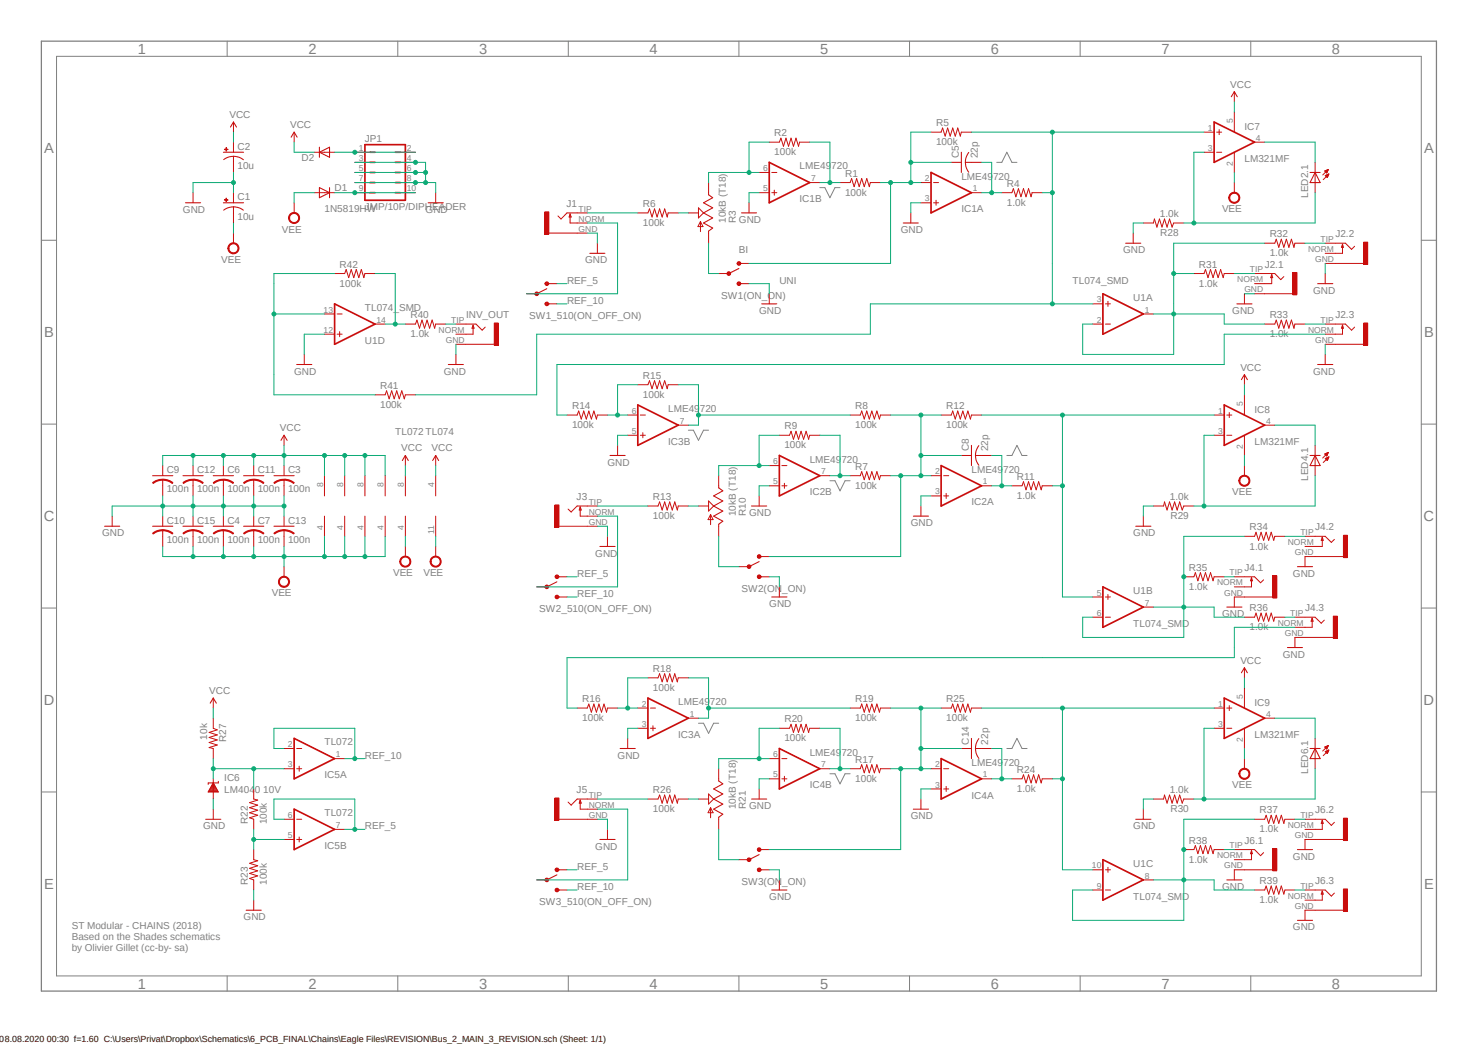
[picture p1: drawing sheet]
<svg xmlns="http://www.w3.org/2000/svg" width="594mm" height="420mm" viewBox="0 0 594 420" stroke-linecap="round" stroke-linejoin="round" font-family="sans-serif">
<defs><g id="words">
<g font-size="5.9" fill="#808080">
<text x="55.4" y="21.7">1</text>
<text x="124" y="21.7">2</text>
<text x="192.6" y="21.7">3</text>
<text x="261.1" y="21.7">4</text>
<text x="329.7" y="21.7">5</text>
<text x="398.3" y="21.7">6</text>
<text x="466.8" y="21.7">7</text>
<text x="535.4" y="21.7">8</text>
<text x="17.7" y="61.7">A</text>
<text x="572.4" y="61.7">A</text>
<text x="17.7" y="135.6">B</text>
<text x="572.4" y="135.6">B</text>
<text x="17.6" y="209.6">C</text>
<text x="572.2" y="209.6">C</text>
<text x="17.6" y="283.5">D</text>
<text x="572.2" y="283.5">D</text>
<text x="17.7" y="357.5">E</text>
<text x="572.4" y="357.5">E</text>
<text x="55.4" y="397.5">1</text>
<text x="124" y="397.5">2</text>
<text x="192.6" y="397.5">3</text>
<text x="261.1" y="397.5">4</text>
<text x="329.7" y="397.5">5</text>
<text x="398.3" y="397.5">6</text>
<text x="466.8" y="397.5">7</text>
<text x="535.4" y="397.5">8</text>
</g>
<g font-size="4" fill="#808080">
<text x="494.5" y="35.2">VCC</text>
<text x="92.2" y="47.4">VCC</text>
<text x="116.6" y="51.5">VCC</text>
<text x="376.3" y="50.7">R5</text>
<text x="500.2" y="52.1">IC7</text>
<text x="146.7" y="57.2">JP1</text>
<text x="311.2" y="54.8">R2</text>
<text x="376.3" y="58.4">100k</text>
<text x="95.5" y="60.2">C2</text>
<text x="121.2" y="64.9">D2</text>
<text x="311.2" y="62.4">100k</text>
<text x="385.4" y="63.7" transform="rotate(-90 385.4 63.7)">C5</text>
<text x="393.1" y="63.7" transform="rotate(-90 393.1 63.7)">22p</text>
<text x="500.2" y="65.3">LM321MF</text>
<text x="95.5" y="67.9">10u</text>
<text x="321.4" y="68.1">LME49720</text>
<text x="339.7" y="71">R1</text>
<text x="134.5" y="76.7">D1</text>
<text x="386.4" y="72.2">LME49720</text>
<text x="404.7" y="75.1">R4</text>
<text x="95.5" y="80.5">C1</text>
<text x="227.7" y="83.2">J1</text>
<text x="258.4" y="83.2">R6</text>
<text x="321.4" y="81.3">IC1B</text>
<text x="339.7" y="78.7">100k</text>
<text x="404.7" y="82.8">1.0k</text>
<text x="525.8" y="79.5" transform="rotate(-90 525.8 79.5)">LED2.1</text>
<text x="73.5" y="85.6">GND</text>
<text x="95.5" y="88.3">10u</text>
<text x="130.4" y="85.3">1N5819HW</text>
<text x="146.7" y="84.6">JMP/10P/DIPHEADER</text>
<text x="171.1" y="85.6">GND</text>
<text x="291.7" y="89.7" transform="rotate(-90 291.7 89.7)">10kB (T18)</text>
<text x="295.8" y="89.7" transform="rotate(-90 295.8 89.7)">R3</text>
<text x="297" y="89.7">GND</text>
<text x="386.4" y="85.4">IC1A</text>
<text x="466.2" y="87.2">1.0k</text>
<text x="491.2" y="85.4">VEE</text>
<text x="113.3" y="93.5">VEE</text>
<text x="258.4" y="90.9">100k</text>
<text x="362" y="93.7">GND</text>
<text x="466.4" y="94.9">R28</text>
<text x="510.4" y="95.4">R32</text>
<text x="536.7" y="95.4">J2.2</text>
<text x="297" y="101.9">BI</text>
<text x="451.4" y="101.9">GND</text>
<text x="88.9" y="105.7">VEE</text>
<text x="136.5" y="107.6">R42</text>
<text x="235.2" y="105.9">GND</text>
<text x="481.9" y="107.6">R31</text>
<text x="508.3" y="107.6">J2.1</text>
<text x="510.4" y="103.1">1.0k</text>
<text x="136.5" y="115.3">100k</text>
<text x="227.9" y="114">REF_5</text>
<text x="313.3" y="114">UNI</text>
<text x="431.1" y="114">TL074_SMD</text>
<text x="481.9" y="115.3">1.0k</text>
<text x="527.8" y="118.1">GND</text>
<text x="146.7" y="125">TL074_SMD</text>
<text x="227.9" y="122.2">REF_10</text>
<text x="289.9" y="120.1">SW1(ON_ON)</text>
<text x="455.5" y="121.2">U1A</text>
<text x="165" y="127.9">R40</text>
<text x="187.3" y="127.9">INV_OUT</text>
<text x="212.7" y="128.3">SW1_510(ON_OFF_ON)</text>
<text x="305.1" y="126.2">GND</text>
<text x="495.3" y="126.2">GND</text>
<text x="510.4" y="127.9">R33</text>
<text x="536.7" y="127.9">J2.3</text>
<text x="165" y="135.6">1.0k</text>
<text x="510.4" y="135.6">1.0k</text>
<text x="146.7" y="138.2">U1D</text>
<text x="498.6" y="149">VCC</text>
<text x="118.2" y="150.6">GND</text>
<text x="178.3" y="150.6">GND</text>
<text x="258.4" y="152.3">R15</text>
<text x="527.8" y="150.6">GND</text>
<text x="152.8" y="156.3">R41</text>
<text x="258.4" y="160">100k</text>
<text x="152.8" y="164">100k</text>
<text x="229.9" y="164.5">R14</text>
<text x="268.6" y="165.7">LME49720</text>
<text x="343.7" y="164.5">R8</text>
<text x="380.3" y="164.5">R12</text>
<text x="504.3" y="165.9">IC8</text>
<text x="112.5" y="173.4">VCC</text>
<text x="229.9" y="172.2">100k</text>
<text x="315.3" y="172.6">R9</text>
<text x="343.7" y="172.2">100k</text>
<text x="380.3" y="172.2">100k</text>
<text x="158.9" y="175">TL072 TL074</text>
<text x="268.6" y="178.9">IC3B</text>
<text x="504.3" y="179.1">LM321MF</text>
<text x="161.3" y="181.5">VCC</text>
<text x="173.5" y="181.5">VCC</text>
<text x="315.3" y="180.3">100k</text>
<text x="325.5" y="186">LME49720</text>
<text x="389.5" y="181.5" transform="rotate(-90 389.5 181.5)">C8</text>
<text x="397.2" y="181.5" transform="rotate(-90 397.2 181.5)">22p</text>
<text x="67" y="190.2">C9</text>
<text x="79.2" y="190.2">C12</text>
<text x="91.4" y="190.2">C6</text>
<text x="103.6" y="190.2">C11</text>
<text x="115.8" y="190.2">C3</text>
<text x="244.2" y="187.2">GND</text>
<text x="343.7" y="188.8">R7</text>
<text x="390.5" y="190">LME49720</text>
<text x="67" y="198">100n</text>
<text x="79.2" y="198">100n</text>
<text x="91.4" y="198">100n</text>
<text x="103.6" y="198">100n</text>
<text x="115.8" y="198">100n</text>
<text x="343.7" y="196.6">100k</text>
<text x="408.8" y="192.9">R11</text>
<text x="525.8" y="193.3" transform="rotate(-90 525.8 193.3)">LED4.1</text>
<text x="231.8" y="201">J3</text>
<text x="262.5" y="201">R13</text>
<text x="325.5" y="199.2">IC2B</text>
<text x="390.5" y="203.2">IC2A</text>
<text x="408.8" y="200.6">1.0k</text>
<text x="470.2" y="201">1.0k</text>
<text x="495.3" y="199.2">VEE</text>
<text x="262.5" y="208.7">100k</text>
<text x="295.8" y="207.5" transform="rotate(-90 295.8 207.5)">10kB (T18)</text>
<text x="299.8" y="207.5" transform="rotate(-90 299.8 207.5)">R10</text>
<text x="301.1" y="207.5">GND</text>
<text x="470.4" y="208.7">R29</text>
<text x="41" y="215.6">GND</text>
<text x="67" y="210.6">C10</text>
<text x="79.2" y="210.6">C15</text>
<text x="91.4" y="210.6">C4</text>
<text x="103.6" y="210.6">C7</text>
<text x="115.8" y="210.6">C13</text>
<text x="366.1" y="211.6">GND</text>
<text x="455.5" y="215.6">GND</text>
<text x="502.2" y="213.2">R34</text>
<text x="528.7" y="213.2">J4.2</text>
<text x="67" y="218.3">100n</text>
<text x="79.2" y="218.3">100n</text>
<text x="91.4" y="218.3">100n</text>
<text x="103.6" y="218.3">100n</text>
<text x="115.8" y="218.3">100n</text>
<text x="502.2" y="220.9">1.0k</text>
<text x="239.3" y="223.8">GND</text>
<text x="158" y="231.7">VEE</text>
<text x="170.2" y="231.7">VEE</text>
<text x="232" y="231.9">REF_5</text>
<text x="477.9" y="229.5">R35</text>
<text x="500.2" y="229.4">J4.1</text>
<text x="519.7" y="231.9">GND</text>
<text x="109.2" y="239.8">VEE</text>
<text x="298" y="238">SW2(ON_ON)</text>
<text x="455.5" y="239">U1B</text>
<text x="477.9" y="237.2">1.0k</text>
<text x="232" y="240">REF_10</text>
<text x="309.2" y="244.1">GND</text>
<text x="502.2" y="245.7">R36</text>
<text x="524.6" y="245.7">J4.3</text>
<text x="216.7" y="246.1">SW2_510(ON_OFF_ON)</text>
<text x="491.2" y="248.2">GND</text>
<text x="455.5" y="252.2">TL074_SMD</text>
<text x="502.2" y="253.4">1.0k</text>
<text x="498.6" y="266.8">VCC</text>
<text x="515.6" y="264.4">GND</text>
<text x="262.5" y="270.1">R18</text>
<text x="84.1" y="279">VCC</text>
<text x="262.5" y="277.8">100k</text>
<text x="234" y="282.3">R16</text>
<text x="272.6" y="283.5">LME49720</text>
<text x="343.7" y="282.3">R19</text>
<text x="380.3" y="282.3">R25</text>
<text x="504.3" y="283.7">IC9</text>
<text x="234" y="290">100k</text>
<text x="315.3" y="290.4">R20</text>
<text x="343.7" y="290">100k</text>
<text x="380.3" y="290">100k</text>
<text x="83.3" y="297.3" transform="rotate(-90 83.3 297.3)">10k</text>
<text x="90.9" y="298.2" transform="rotate(-90 90.9 298.2)">R27</text>
<text x="130.4" y="299.7">TL072</text>
<text x="272.6" y="296.7">IC3A</text>
<text x="315.3" y="298.1">100k</text>
<text x="389.5" y="299.3" transform="rotate(-90 389.5 299.3)">C14</text>
<text x="397.2" y="299.3" transform="rotate(-90 397.2 299.3)">22p</text>
<text x="504.3" y="296.9">LM321MF</text>
<text x="146.7" y="305">REF_10</text>
<text x="248.2" y="305">GND</text>
<text x="325.5" y="303.8">LME49720</text>
<text x="343.7" y="306.7">R17</text>
<text x="390.5" y="307.8">LME49720</text>
<text x="408.8" y="310.8">R24</text>
<text x="525.8" y="311.1" transform="rotate(-90 525.8 311.1)">LED6.1</text>
<text x="90.2" y="314.2">IC6</text>
<text x="130.4" y="312.9">IC5A</text>
<text x="325.5" y="317">IC4B</text>
<text x="343.7" y="314.4">100k</text>
<text x="495.3" y="317">VEE</text>
<text x="90.2" y="318.6">LM4040 10V</text>
<text x="231.8" y="318.9">J5</text>
<text x="262.5" y="318.9">R26</text>
<text x="390.5" y="321.1">IC4A</text>
<text x="408.8" y="318.4">1.0k</text>
<text x="470.2" y="318.9">1.0k</text>
<text x="130.4" y="328.2">TL072</text>
<text x="262.5" y="326.6">100k</text>
<text x="295.8" y="325.3" transform="rotate(-90 295.8 325.3)">10kB (T18)</text>
<text x="299.8" y="325.3" transform="rotate(-90 299.8 325.3)">R21</text>
<text x="301.1" y="325.3">GND</text>
<text x="366.1" y="329.4">GND</text>
<text x="470.4" y="326.5">R30</text>
<text x="506.3" y="327">R37</text>
<text x="528.7" y="327">J6.2</text>
<text x="81.7" y="333.5">GND</text>
<text x="99.6" y="331.4" transform="rotate(-90 99.6 331.4)">R22</text>
<text x="107.3" y="331.4" transform="rotate(-90 107.3 331.4)">100k</text>
<text x="146.7" y="333.5">REF_5</text>
<text x="455.5" y="333.5">GND</text>
<text x="506.3" y="334.7">1.0k</text>
<text x="130.4" y="341.4">IC5B</text>
<text x="239.3" y="341.6">GND</text>
<text x="477.9" y="339.2">R38</text>
<text x="500.2" y="339.2">J6.1</text>
<text x="477.9" y="346.9">1.0k</text>
<text x="519.7" y="345.7">GND</text>
<text x="232" y="349.7">REF_5</text>
<text x="455.5" y="348.7">U1C</text>
<text x="99.6" y="355.8" transform="rotate(-90 99.6 355.8)">R23</text>
<text x="107.3" y="355.8" transform="rotate(-90 107.3 355.8)">100k</text>
<text x="232" y="357.8">REF_10</text>
<text x="298" y="355.8">SW3(ON_ON)</text>
<text x="491.2" y="357.8">GND</text>
<text x="506.3" y="355.5">R39</text>
<text x="528.7" y="355.4">J6.3</text>
<text x="216.7" y="363.9">SW3_510(ON_OFF_ON)</text>
<text x="309.2" y="361.9">GND</text>
<text x="455.5" y="361.9">TL074_SMD</text>
<text x="506.3" y="363.1">1.0k</text>
<text x="97.9" y="370">GND</text>
<text x="28.8" y="373.7">ST Modular - CHAINS (2018)</text>
<text x="28.8" y="378">Based on the Shades schematics</text>
<text x="519.7" y="374.1">GND</text>
<text x="28.8" y="382.2">by Olivier Gillet (cc-by- sa)</text>
</g>
<text font-size="3.6" x="0" y="419.1">08.08.2020 00:30 f=1.60 C:\Users\Privat\Dropbox\Schematics\6_PCB_FINAL\Chains\Eagle Files\REVISION\Bus_2_MAIN_3_REVISION.sch (Sheet: 1/1)</text>
<g font-size="3.4" fill="#808080">
<text x="485.5" y="52.5">1</text>
<text x="495.5" y="49.4" transform="rotate(-90 495.5 49.4)">5</text>
<text x="504.8" y="56.6">4</text>
<text x="144.2" y="60.7">1</text>
<text x="144.2" y="64.7">3</text>
<text x="163.5" y="60.7">2</text>
<text x="163.5" y="64.7">4</text>
<text x="485.5" y="60.7">3</text>
<text x="144.2" y="68.8">5</text>
<text x="163.5" y="68.8">6</text>
<text x="306.7" y="68.8">6</text>
<text x="495.5" y="66.9" transform="rotate(-90 495.5 66.9)">2</text>
<text x="144.2" y="72.9">7</text>
<text x="144.2" y="76.9">9</text>
<text x="163.5" y="72.9">8</text>
<text x="163.5" y="76.9">10</text>
<text x="306.7" y="76.9">5</text>
<text x="326" y="72.9">7</text>
<text x="371.8" y="72.9">2</text>
<text x="391" y="76.9">1</text>
<text x="371.8" y="81">3</text>
<text x="232.6" y="89.1">NORM</text>
<text x="232.6" y="85">TIP</text>
<text x="232.6" y="93.2">GND</text>
<text x="525.8" y="101.3">NORM</text>
<text x="530.8" y="97.2">TIP</text>
<text x="528.6" y="105.4">GND</text>
<text x="497.3" y="113.5">NORM</text>
<text x="502.4" y="109.4">TIP</text>
<text x="500.2" y="117.6">GND</text>
<text x="130.1" y="125.7">13</text>
<text x="440.8" y="121.6">3</text>
<text x="460.1" y="125.7">1</text>
<text x="151.3" y="129.8">14</text>
<text x="181.3" y="129.8">TIP</text>
<text x="440.8" y="129.8">2</text>
<text x="530.8" y="129.8">TIP</text>
<text x="130.1" y="133.8">12</text>
<text x="176.3" y="133.8">NORM</text>
<text x="179.1" y="137.9">GND</text>
<text x="525.8" y="133.8">NORM</text>
<text x="528.6" y="137.9">GND</text>
<text x="253.9" y="166.3">6</text>
<text x="489.6" y="166.3">1</text>
<text x="499.6" y="163.2" transform="rotate(-90 499.6 163.2)">5</text>
<text x="273.2" y="170.4">7</text>
<text x="508.9" y="170.4">4</text>
<text x="253.9" y="174.5">5</text>
<text x="489.6" y="174.5">3</text>
<text x="499.6" y="180.6" transform="rotate(-90 499.6 180.6)">2</text>
<text x="310.8" y="186.6">6</text>
<text x="330.1" y="190.7">7</text>
<text x="375.8" y="190.7">2</text>
<text x="129.8" y="195.7" transform="rotate(-90 129.8 195.7)">8</text>
<text x="138" y="195.7" transform="rotate(-90 138 195.7)">8</text>
<text x="146.1" y="195.7" transform="rotate(-90 146.1 195.7)">8</text>
<text x="154.2" y="195.7" transform="rotate(-90 154.2 195.7)">8</text>
<text x="162.3" y="195.7" transform="rotate(-90 162.3 195.7)">8</text>
<text x="174.5" y="195.7" transform="rotate(-90 174.5 195.7)">4</text>
<text x="310.8" y="194.7">5</text>
<text x="395.1" y="194.7">1</text>
<text x="236.6" y="202.9">TIP</text>
<text x="375.8" y="198.8">3</text>
<text x="236.6" y="206.9">NORM</text>
<text x="129.8" y="213.1" transform="rotate(-90 129.8 213.1)">4</text>
<text x="138" y="213.1" transform="rotate(-90 138 213.1)">4</text>
<text x="146.1" y="213.1" transform="rotate(-90 146.1 213.1)">4</text>
<text x="154.2" y="213.1" transform="rotate(-90 154.2 213.1)">4</text>
<text x="162.3" y="213.1" transform="rotate(-90 162.3 213.1)">4</text>
<text x="174.5" y="214.8" transform="rotate(-90 174.5 214.8)">11</text>
<text x="236.6" y="211">GND</text>
<text x="522.7" y="215.1">TIP</text>
<text x="517.6" y="219.1">NORM</text>
<text x="520.5" y="223.2">GND</text>
<text x="494.2" y="231.3">TIP</text>
<text x="440.8" y="239.4">5</text>
<text x="489.2" y="235.4">NORM</text>
<text x="492" y="239.4">GND</text>
<text x="460.1" y="243.5">7</text>
<text x="440.8" y="247.6">6</text>
<text x="513.6" y="251.6">NORM</text>
<text x="518.6" y="247.6">TIP</text>
<text x="516.4" y="255.7">GND</text>
<text x="499.6" y="281" transform="rotate(-90 499.6 281)">5</text>
<text x="258" y="284.1">2</text>
<text x="489.6" y="284.1">1</text>
<text x="258" y="292.3">3</text>
<text x="277.3" y="288.2">1</text>
<text x="489.6" y="292.3">3</text>
<text x="508.9" y="288.2">4</text>
<text x="499.6" y="298.5" transform="rotate(-90 499.6 298.5)">2</text>
<text x="115.7" y="300.4">2</text>
<text x="135" y="304.5">1</text>
<text x="310.8" y="304.5">6</text>
<text x="115.7" y="308.5">3</text>
<text x="330.1" y="308.5">7</text>
<text x="375.8" y="308.5">2</text>
<text x="310.8" y="312.6">5</text>
<text x="375.8" y="316.7">3</text>
<text x="395.1" y="312.6">1</text>
<text x="236.6" y="320.7">TIP</text>
<text x="115.7" y="328.8">6</text>
<text x="236.6" y="328.8">GND</text>
<text x="236.6" y="324.8">NORM</text>
<text x="522.7" y="328.8">TIP</text>
<text x="135" y="332.9">7</text>
<text x="517.6" y="332.9">NORM</text>
<text x="115.7" y="337">5</text>
<text x="494.2" y="341">TIP</text>
<text x="520.5" y="337">GND</text>
<text x="489.2" y="345.1">NORM</text>
<text x="438.9" y="349.2">10</text>
<text x="460.1" y="353.2">8</text>
<text x="492" y="349.2">GND</text>
<text x="440.8" y="357.3">9</text>
<text x="522.7" y="357.3">TIP</text>
<text x="517.6" y="361.4">NORM</text>
<text x="520.5" y="365.4">GND</text>
</g>
</g></defs>
<path d="M16.1 16l561.8 383M577.9 16l-561.8 383" fill="none" stroke="#fff" stroke-width=".4"/>
<g fill="none" stroke="#808080" stroke-width=".4">
<path d="M91.3 16.6v6M159.9 16.6v6M228.4 16.6v6M297 16.6v6M365.6 16.6v6M434.2 16.6v6M502.7 16.6v6M22.7 22.6h548.6v369.8h-548.6zM329.5 75.4h2l2.1 4.1 2-4.1h2M400.6 65.3h2.1l2-4.1 2 4.1h2.1M16.6 96.6h6.1M571.3 96.6h6.1"/>
<path d="M16.6 170.5h6.1M276.7 173h2l2 4 2.1-4h2M571.3 170.5h6.1M333.6 193.3h2l2 4.1 2.1-4.1h2M404.7 183.1h2l2.1-4 2 4h2M16.6 244.5h6.1M571.3 244.5h6.1M280.7 290.8h2.1l2 4.1 2-4.1h2.1M16.6 318.4h6.1M333.6 311.1h2l2 4.1 2.1-4.1h2M404.7 300.9h2l2.1-4 2 4h2M571.3 318.4h6.1"/>
<path d="M91.3 392.4v6.1M159.9 392.4v6.1M228.4 392.4v6.1M297 392.4v6.1M365.6 392.4v6.1M434.2 392.4v6.1M502.7 392.4v6.1"/>
</g>
<path d="M16.6 16.6h560.8v381.9h-560.8z" fill="none" stroke="#808080" stroke-width=".51"/>
<path d="M284.8 78.3l1.7 1.2-3.7 2 3.7 2.1-3.7 2 3.7 2-3.7 2.1 3.7 2-1.7 1.2M172.1 81.5h6.1M237.1 101.9h6.1M288.9 196.1l1.6 1.3-3.7 2 3.7 2-3.7 2.1 3.7 2-3.7 2 3.7 2-1.6 1.3" fill="none" stroke="#c90d0c" stroke-width=".42"/>
<g fill="none" stroke="#c90d0c" stroke-width=".4">
<path d="M175.1 77.5v4M284.8 73.4v4.9M240.1 97.8v4.1M276.7 85.6h4M280.7 83.6l2.1 2-2.1 2zM281.6 89.1v4M281.6 89.1l1 2h-2.1zM284.8 92.9v4.9M288.9 191.3v4.8M280.7 203.5h4.1M284.8 201.4l2 2.1-2 2zM285.6 206.9v4"/>
<path d="M285.6 206.9l1 2h-2zM288.9 210.8v4.8"/>
</g>
<path d="M116.7 85.9a2.23 2.23 0 0 1 3.5 .7 2.23 2.23 0 0 1-1.4 3.2 2.23 2.23 0 0 1-2.8-2.2h.4a1.84 1.84 0 0 1 2.7-1.5 1.84 1.84 0 0 1 .3 3.1 1.84 1.84 0 0 1-2.9-1l-.1-.6h-.4z" fill-rule="evenodd" fill="#c90d0c"/>
<g fill="none" stroke="#c90d0c" stroke-width=".4">
<path d="M118.2 53.1v4M142.6 61.2h6.1M142.6 65.3h6.1M142.6 69.3h6.1M142.6 73.4h6.1M142.6 77.5h6.1M160.9 61.2h6.1M160.9 65.3h6.1M160.9 69.3h6.1M160.9 73.4h6.1M160.9 77.5h6.1M116.7 85.9a2.23 2.23 0 0 1 3.5 .7 2.23 2.23 0 0 1-1.4 3.2 2.23 2.23 0 0 1-2.8-2.2h.4a1.84 1.84 0 0 1 2.7-1.5 1.84 1.84 0 0 1 .3 3.1 1.84 1.84 0 0 1-2.9-1l-.1-.6h-.4z"/>
<path d="M118.2 81.5v4.1M500.2 118.1v4.1M114.2 192.9v2.4"/>
</g>
<path d="M146.7 58.2h16.2v22.3h-16.2zM148.7 61.2h2M148.7 65.3h2M148.7 69.3h2M148.7 73.4h2M148.7 77.5h2M158.9 61.2h2M158.9 65.3h2M158.9 69.3h2M158.9 73.4h2M158.9 77.5h2" fill="none" stroke="#c90d0c" stroke-width=".68"/>
<path d="M117 55.2l1.2-2.1 1.2 2.1M497.2 122.2h6.1M110.1 191.3h8.1" fill="none" stroke="#c90d0c" stroke-width=".42"/>
<path d="M114.2 192.7l2.1 .3 2 1.1-.3 .3-1.4-.9-2.4-.5z" fill-rule="evenodd" fill="#c90d0c"/>
<path d="M114.2 192.7l2.1 .3 2 1.1-.3 .3-1.4-.9-2.4-.5z" fill="none" stroke="#c90d0c" stroke-width=".4"/>
<path d="M110.1 194.1l1.9-1.1 2.2-.3v.4l-2.4 .4-1.5 .9z" fill-rule="evenodd" fill="#c90d0c"/>
<path d="M110.1 194.1l1.9-1.1 2.2-.3v.4l-2.4 .4-1.5 .9zM114.2 187.2v4.1M114.2 195.3v4.1M114.2 213.2v2.4" fill="none" stroke="#c90d0c" stroke-width=".4"/>
<path d="M110.1 211.6h8.1" fill="none" stroke="#c90d0c" stroke-width=".42"/>
<path d="M114.2 213l2.1 .3 2 1.1-.3 .3-1.4-.8-2.4-.5z" fill-rule="evenodd" fill="#c90d0c"/>
<path d="M114.2 213l2.1 .3 2 1.1-.3 .3-1.4-.8-2.4-.5z" fill="none" stroke="#c90d0c" stroke-width=".4"/>
<path d="M110.1 214.4l1.9-1.1 2.2-.3v.4l-2.4 .5-1.5 .8z" fill-rule="evenodd" fill="#c90d0c"/>
<path d="M102 192.9v2.4M110.1 214.4l1.9-1.1 2.2-.3v.4l-2.4 .5-1.5 .8zM114.2 207.5v4.1M114.2 215.6v4.1" fill="none" stroke="#c90d0c" stroke-width=".4"/>
<path d="M97.9 191.3h8.1" fill="none" stroke="#c90d0c" stroke-width=".42"/>
<path d="M102 192.7l2.1 .3 2 1.1-.3 .3-1.4-.9-2.4-.5z" fill-rule="evenodd" fill="#c90d0c"/>
<path d="M102 192.7l2.1 .3 2 1.1-.3 .3-1.4-.9-2.4-.5z" fill="none" stroke="#c90d0c" stroke-width=".4"/>
<path d="M97.9 194.1l1.9-1.1 2.2-.3v.4l-2.4 .4-1.5 .9z" fill-rule="evenodd" fill="#c90d0c"/>
<path d="M97.9 194.1l1.9-1.1 2.2-.3v.4l-2.4 .4-1.5 .9zM102 187.2v4.1M102 195.3v4.1M102 213.2v2.4" fill="none" stroke="#c90d0c" stroke-width=".4"/>
<path d="M97.9 211.6h8.1" fill="none" stroke="#c90d0c" stroke-width=".42"/>
<path d="M102 213l2.1 .3 2 1.1-.3 .3-1.4-.8-2.4-.5z" fill-rule="evenodd" fill="#c90d0c"/>
<path d="M102 213l2.1 .3 2 1.1-.3 .3-1.4-.8-2.4-.5z" fill="none" stroke="#c90d0c" stroke-width=".4"/>
<path d="M97.9 214.4l1.9-1.1 2.2-.3v.4l-2.4 .5-1.5 .8z" fill-rule="evenodd" fill="#c90d0c"/>
<path d="M89.8 192.9v2.4M97.9 214.4l1.9-1.1 2.2-.3v.4l-2.4 .5-1.5 .8zM102 207.5v4.1M102 215.6v4.1" fill="none" stroke="#c90d0c" stroke-width=".4"/>
<path d="M85.7 191.3h8.1" fill="none" stroke="#c90d0c" stroke-width=".42"/>
<path d="M89.8 192.7l2.1 .3 2 1.1-.3 .3-1.4-.9-2.4-.5z" fill-rule="evenodd" fill="#c90d0c"/>
<path d="M89.8 192.7l2.1 .3 2 1.1-.3 .3-1.4-.9-2.4-.5z" fill="none" stroke="#c90d0c" stroke-width=".4"/>
<path d="M85.7 194.1l1.9-1.1 2.2-.3v.4l-2.4 .4-1.5 .9z" fill-rule="evenodd" fill="#c90d0c"/>
<path d="M85.7 194.1l1.9-1.1 2.2-.3v.4l-2.4 .4-1.5 .9zM89.8 187.2v4.1M89.8 195.3v4.1M89.8 213.2v2.4" fill="none" stroke="#c90d0c" stroke-width=".4"/>
<path d="M85.7 211.6h8.1" fill="none" stroke="#c90d0c" stroke-width=".42"/>
<path d="M89.8 213l2.1 .3 2 1.1-.3 .3-1.4-.8-2.4-.5z" fill-rule="evenodd" fill="#c90d0c"/>
<path d="M89.8 213l2.1 .3 2 1.1-.3 .3-1.4-.8-2.4-.5z" fill="none" stroke="#c90d0c" stroke-width=".4"/>
<path d="M85.7 214.4l1.9-1.1 2.2-.3v.4l-2.4 .5-1.5 .8z" fill-rule="evenodd" fill="#c90d0c"/>
<g fill="none" stroke="#c90d0c" stroke-width=".4">
<path d="M309.2 57.1h4.1l.6-1.6 1 3.3 1-3.3 1 3.3 1.1-3.3 .9 3.3 1-3.3 1.1 3.3 .4-1.7h4.1M374.2 53.1h4.1l.6-1.6 1 3.2 1-3.2 1 3.2 1-3.2 1.1 3.2 1-3.2 1 3.2 .4-1.6h4.1M126.4 77.5h8.1M126.4 61.2h8.1M305.1 77.5h4.1M305.1 69.3h4.1M310.2 77.5h2M310.2 69.3h2M311.2 76.5v2M325.5 73.4h4M337.6 73.4h4.1l.6-1.6 1 3.3 1-3.3 1 3.3 1.1-3.3 1 3.3 1-3.3 1 3.3 .4-1.7h4.1M370.2 73.4h4"/>
<path d="M375.2 73.4h2.1M382.3 65.3h4.1M388 65.3h6.5M390.5 77.5h4M402.7 77.5h4l.6-1.6 1 3.2 1.1-3.2 1 3.2 1-3.2 1 3.2 1-3.2 1 3.2 .5-1.6h4M256.4 85.6h4l.7-1.6 1 3.2 1-3.2 1 3.2 1-3.2 1 3.2 1.1-3.2 1 3.2 .4-1.6h4M301.1 81.5v4.1M366.1 85.6v4.1M370.2 81.5h4M375.2 81.5h2.1M376.3 80.5v2M309.2 118.1v4.1"/>
<path d="M114.2 175v4.1M313.3 175h4l.7-1.6 .9 3.2 1-3.2 1.1 3.2 1-3.2 1 3.2 1-3.2 1 3.2 .5-1.6h4M378.3 166.9h4l.6-1.6 1.1 3.2 1-3.2 1 3.2 1-3.2 1 3.2 1-3.2 1.1 3.2 .4-1.6h4M130.4 191.3v8.1M138.6 191.3v8.1M146.7 191.3v8.1M305.1 199.4v4.1M309.2 195.3h4.1M309.2 187.2h4.1M314.3 195.3h2M314.3 187.2h2M315.3 194.3v2"/>
<path d="M329.5 191.3h4.1M341.7 191.3h4.1l.6-1.6 1 3.2 1-3.2 1 3.2 1-3.2 1 3.2 1.1-3.2 1 3.2 .4-1.6h4.1M374.2 199.4h4.1M374.2 191.3h4.1M379.3 199.4h2M379.3 191.3h2M380.3 198.4v2M386.4 183.1h4.1M392.1 183.1h6.5M394.5 195.3h4.1M406.7 195.3h4.1l.6-1.6 1 3.2 1-3.2 1 3.2 1.1-3.2 1 3.2 1-3.2 1 3.2 .4-1.6h4.1M45.1 207.5v4.1"/>
<path d="M85.7 214.4l1.9-1.1 2.2-.3v.4l-2.4 .5-1.5 .8zM89.8 207.5v4.1M89.8 215.6v4.1M130.4 207.5v8.1M138.6 207.5v8.1M146.7 207.5v8.1M244.2 215.6v4.1M260.4 203.5h4.1l.6-1.7 1 3.3 1.1-3.3 1 3.3 1-3.3 1 3.3 1-3.3 1 3.3 .4-1.6h4.1M370.2 203.5v4M313.3 236v4M496.1 240v4.1M85.7 280.7v4"/>
<path d="M85.7 288.8v4l1.6 .7-3.2 1 3.2 1-3.2 1 3.2 1-3.2 1 3.2 1.1-3.2 1 1.6 .3v4.1M313.3 292.8h4l.7-1.6 .9 3.3 1-3.3 1.1 3.3 1-3.3 1 3.3 1-3.3 1 3.3 .5-1.7h4M378.3 284.7h4l.6-1.6 1.1 3.2 1-3.2 1 3.2 1-3.2 1 3.2 1-3.2 1.1 3.2 .4-1.6h4M85.7 313.1v8.2M284.8 319.2l2 2.1-2 2zM288.9 309.1v4.9M305.1 317.2v4.1M309.2 313.1h4.1M309.2 305h4.1M314.3 313.1h2M314.3 305h2M315.3 312.1v2.1"/>
<path d="M329.5 309.1h4.1M341.7 309.1h4.1l.6-1.6 1 3.2 1-3.2 1 3.2 1-3.2 1 3.2 1.1-3.2 1 3.2 .4-1.6h4.1M374.2 317.2h4.1M374.2 309.1h4.1M379.3 317.2h2M379.3 309.1h2M380.3 316.2v2M386.4 300.9h4.1M392.1 300.9h6.5M394.5 313.1h4.1M406.7 313.1h4.1l.6-1.6 1 3.3 1-3.3 1 3.3 1.1-3.3 1 3.3 1-3.3 1 3.3 .4-1.7h4.1M85.7 325.3v4.1"/>
<path d="M244.2 333.5v4M260.4 321.3h4.1l.6-1.6 1 3.2 1.1-3.2 1 3.2 1-3.2 1 3.2 1-3.2 1 3.2 .4-1.6h4.1M280.7 321.3h4.1M285.6 324.7v4.1M285.6 324.7l1 2.1h-2zM288.9 328.6v4.9M370.2 321.3v4M524.5 337.5v4.1M313.3 353.8v4"/>
</g>
<g fill="none" stroke="#c90d0c" stroke-width=".42">
<path d="M128.4 59.2v4M128.4 75.4l4.1 2.1-4.1 2zM128.4 61.2l4.1-2v4zM132.5 75.4v4.1M386.4 61.2v8.1M389.4 61.3a6.5 6.5 0 0 0 0 8M298 85.6h6.1M363 89.7h6.1M306.1 122.2h6.1M112.9 177l1.3-2 1.2 2M390.5 179.1v8.1M393.4 179.2a6.5 6.5 0 0 0 0 7.9"/>
<path d="M42 211.6h6.1M241.1 219.7h6.1M302.1 203.5h6.1M367.1 207.5h6.1M310.2 240h6.1M493.1 244.1h6.1M84.5 282.7l1.2-2 1.2 2M390.5 296.9v8.1M393.4 297a6.5 6.5 0 0 0 0 7.9M83.8 318.3h3.8M84 317.9h3.5M84.2 317.6h3"/>
<path d="M84.4 317.2h2.7M84.5 316.9h2.4M84.7 316.6h2M84.9 316.2h1.6M85.1 315.8h1.2M85.3 315.5h.8M85.5 315.2h.4M85.7 314.8l2.1 3.6h-4.1zM87.8 314.2v.6h-4.1v.6M288.9 314l1.6 1.2-3.7 2 3.7 2-3.7 2.1 3.7 2-3.7 2 3.7 2.1-1.6 1.2M82.7 329.4h6.1M241.1 337.5h6.1"/>
<path d="M302.1 321.3h6.1M367.1 325.3h6.1M310.2 357.8h6.1M521.5 341.6h6.1"/>
</g>
<path d="M309.2 65.3l16.3 8.1-16.3 8.1zM374.2 69.3l16.3 8.2-16.3 8.1zM313.3 183.1l16.2 8.2-16.2 8.1zM378.3 187.2l16.2 8.1-16.2 8.2zM313.3 300.9l16.2 8.2-16.2 8.1zM378.3 305l16.2 8.1-16.2 8.2z" fill="none" stroke="#c90d0c" stroke-width=".68"/>
<path d="M112.7 232.2a2.23 2.23 0 0 1 3.4 .7 2.23 2.23 0 0 1-1.4 3.2 2.23 2.23 0 0 1-2.8-2.2h.4a1.83 1.83 0 0 1 2.7-1.5 1.83 1.83 0 0 1 .3 3.1 1.83 1.83 0 0 1-2.9-1.1l-.1-.5h-.4l.1-.6z" fill-rule="evenodd" fill="#c90d0c"/>
<g fill="none" stroke="#c90d0c" stroke-width=".4">
<path d="M483.9 53.1h4.1M489 53.1h2.1M490 52.1v2M496.1 45v8.1M504.3 57.1h4M483.9 61.2h4.1M489 61.2h2.1M496.1 61.2v8.1M528.6 65.3v12.2M532.5 68.7l1.4-.5-.6 1.4zM532.5 68.7h1.1M532.6 68.9h1"/>
<path d="M532.7 70.6l1.4-.6-.6 1.4zM532.8 70.7h1M532.8 69.1h.7M532.8 70.5h1.1M533 68.5h.7M533 70.9h.7M533 69.3h.4M533.2 71.1h.4M533.2 69.4h.1M533.2 70.4h.7M533.3 71.2h.3M533.4 68.4h.4"/>
<path d="M533.6 70.1h.4M533.8 68.2h.1M533.9 68.2l-2.2 2.2M534.1 70h.1M534.1 70l-2.2 2.2M459.6 89.7h4l.4-1.6 1 3.2 1-3.2 1.1 3.2 1-3.2 1 3.2 1-3.2 1 3.2 .7-1.6h4M112.7 232.2a2.23 2.23 0 0 1 3.4 .7 2.23 2.23 0 0 1-1.4 3.2 2.23 2.23 0 0 1-2.8-2.2h.4a1.83 1.83 0 0 1 2.7-1.5 1.83 1.83 0 0 1 .3 3.1 1.83 1.83 0 0 1-2.9-1.1l-.1-.5h-.4l.1-.6zM114.2 227.8v4.1"/>
</g>
<path d="M526.6 69.3h4M528.6 69.3l2 4.1h-4z" fill="none" stroke="#c90d0c" stroke-width=".42"/>
<path d="M488 49.1l16.3 8-16.3 8.2z" fill="none" stroke="#c90d0c" stroke-width=".68"/>
<path d="M494.7 77.9a2.22 2.22 0 0 1 3.4 .6 2.22 2.22 0 0 1-1.5 3.2 2.22 2.22 0 0 1-2.7-2.2h.4a1.83 1.83 0 0 1 2.6-1.7 1.83 1.83 0 0 1 .4 3.1 1.83 1.83 0 0 1-2.9-.8l-.1-.6h-.4z" fill-rule="evenodd" fill="#c90d0c"/>
<g fill="none" stroke="#c90d0c" stroke-width=".4">
<path d="M496.1 36.9v4M494.7 77.9a2.22 2.22 0 0 1 3.4 .6 2.22 2.22 0 0 1-1.5 3.2 2.22 2.22 0 0 1-2.7-2.2h.4a1.83 1.83 0 0 1 2.6-1.7 1.83 1.83 0 0 1 .4 3.1 1.83 1.83 0 0 1-2.9-.8l-.1-.6h-.4zM496.1 73.4v4.1M455.5 93.7v4.1M500.2 158.7v8.2M488 166.9h4.1M488 175h4.1M493.1 166.9h2M493.1 175h2M494.1 165.9v2M500.2 175v8.1M508.3 170.9h4.1"/>
<path d="M528.6 179.1v12.2M532.5 182.5l1.4-.6-.6 1.4zM532.6 182.5h1M532.6 182.7h1M532.7 184.4l1.4-.7-.6 1.5zM532.8 184.5h1M532.8 182.8h.7M532.8 184.3h1.1M533 182.3h.7M533 184.7h.7M533 183h.4M533.2 184.8h.4"/>
<path d="M533.2 183.2h.1M533.3 184.1h.6M533.3 185h.3M533.4 182.1h.4M533.7 183.9h.3M533.8 181.9h.1M533.9 181.9l-2.2 2.2M534.1 183.7l-2.2 2.3M534.1 183.8h.1M463.6 203.5h4.1l.4-1.7 1 3.3 1-3.3 1 3.3 1-3.3 1.1 3.3 1-3.3 1 3.3 .6-1.6h4.1"/>
</g>
<path d="M494.9 38.9l1.2-2 1.2 2M452.5 97.8h6M526.6 183.1h4M528.6 183.1l2 4.1h-4z" fill="none" stroke="#c90d0c" stroke-width=".42"/>
<path d="M492.1 162.8l16.2 8.1-16.2 8.2z" fill="none" stroke="#c90d0c" stroke-width=".68"/>
<path d="M498.7 191.6a2.23 2.23 0 0 1 3.5 .6 2.23 2.23 0 0 1-1.5 3.2 2.23 2.23 0 0 1-2.7-2.1h.3a1.83 1.83 0 0 1 2.6-1.7 1.83 1.83 0 0 1 .5 3 1.83 1.83 0 0 1-3-.8l-.1-.5h-.3v-.6z" fill-rule="evenodd" fill="#c90d0c"/>
<g fill="none" stroke="#c90d0c" stroke-width=".4">
<path d="M500.2 150.6v4.1M498.7 191.6a2.23 2.23 0 0 1 3.5 .6 2.23 2.23 0 0 1-1.5 3.2 2.23 2.23 0 0 1-2.7-2.1h.3a1.83 1.83 0 0 1 2.6-1.7 1.83 1.83 0 0 1 .5 3 1.83 1.83 0 0 1-3-.8l-.1-.5h-.3v-.6zM500.2 187.2v4.1M459.6 207.5v4.1M500.2 276.6v8.1M488 284.7h4.1M488 292.8h4.1M493.1 284.7h2M493.1 292.8h2M494.1 283.7v2M500.2 292.8v8.1M508.3 288.8h4.1"/>
<path d="M528.6 296.9v12.2M533.6 299.8h.3M533.9 299.8l-2.2 2.2M533.9 299.8l-.6 1.4M533.9 299.8l-1.4 .6 .8 .8M532.5 300.4h1.1M532.7 302.2h1.2M532.7 300.6h.9M532.8 300.2h.9M532.9 302.4h.9M532.9 300.8h.6M533.1 302.6h.6"/>
<path d="M533.1 302h.8M533.1 300.9h.3M533.2 300.1h.6M533.3 302.7h.3M533.3 301.1h.1M533.4 302.9h.1M533.5 301.8h.5M533.9 301.7h.2M534.1 301.6l-2.2 2.2M534.1 301.6l-.6 1.4M534.1 301.6l-1.4 .6 .8 .8M463.6 321.3h4.1l.4-1.6 1 3.2 1-3.2 1 3.2 1-3.2 1.1 3.2 1-3.2 1 3.2 .6-1.6h4.1"/>
</g>
<path d="M499 152.7l1.2-2.1 1.2 2.1M456.5 211.6h6.1M526.6 300.9h4M528.6 300.9l2 4.1h-4z" fill="none" stroke="#c90d0c" stroke-width=".42"/>
<path d="M492.1 280.7l16.2 8.1-16.2 8.1z" fill="none" stroke="#c90d0c" stroke-width=".68"/>
<path d="M498.7 309.4a2.23 2.23 0 0 1 3.5 .7 2.23 2.23 0 0 1-1.5 3.2 2.23 2.23 0 0 1-2.7-2.2h.3a1.83 1.83 0 0 1 2.6-1.7 1.83 1.83 0 0 1 .5 3.1 1.83 1.83 0 0 1-3-.8l-.1-.6h-.3z" fill-rule="evenodd" fill="#c90d0c"/>
<path d="M93.8 62.9v2.4M500.2 268.5v4M498.7 309.4a2.23 2.23 0 0 1 3.5 .7 2.23 2.23 0 0 1-1.5 3.2 2.23 2.23 0 0 1-2.7-2.2h.3a1.83 1.83 0 0 1 2.6-1.7 1.83 1.83 0 0 1 .5 3.1 1.83 1.83 0 0 1-3-.8l-.1-.6h-.3zM500.2 305v4.1M459.6 325.3v4.1" fill="none" stroke="#c90d0c" stroke-width=".4"/>
<path d="M89.8 61.2h8.1M93.8 62.8l2.5 .5 1.5 .9M93.8 62.9l-2.5 .4-1.4 .9M499 270.5l1.2-2 1.2 2M456.5 329.4h6.1" fill="none" stroke="#c90d0c" stroke-width=".42"/>
<path d="M90.2 60l1.4 .2z" fill-rule="evenodd" fill="#c90d0c"/>
<path d="M90.2 60l1.4 .2z" fill="none" stroke="#c90d0c" stroke-width=".4"/>
<path d="M90.8 59.4l.2 1.4z" fill-rule="evenodd" fill="#c90d0c"/>
<path d="M90.8 59.4l.2 1.4zM93.8 57.1v4.1M93.8 65.3v4M93.8 83.2v2.4" fill="none" stroke="#c90d0c" stroke-width=".4"/>
<path d="M89.8 81.5h8.1M93.8 83.1l2.5 .6 1.5 .8M93.8 83.2l-2.5 .5-1.4 .8" fill="none" stroke="#c90d0c" stroke-width=".42"/>
<path d="M90.2 80.3l1.4 .2z" fill-rule="evenodd" fill="#c90d0c"/>
<path d="M90.2 80.3l1.4 .2z" fill="none" stroke="#c90d0c" stroke-width=".4"/>
<path d="M90.8 79.7l.2 1.4z" fill-rule="evenodd" fill="#c90d0c"/>
<path d="M93.8 49.1v4M90.8 79.7l.2 1.4zM93.8 77.5v4M93.8 85.6v4.1" fill="none" stroke="#c90d0c" stroke-width=".4"/>
<path d="M92.6 51.1l1.2-2 1.3 2" fill="none" stroke="#c90d0c" stroke-width=".42"/>
<path d="M92.4 98.1a2.23 2.23 0 0 1 3.4 .7 2.23 2.23 0 0 1-1.4 3.2 2.23 2.23 0 0 1-2.8-2.2h.4a1.83 1.83 0 0 1 2.7-1.5 1.83 1.83 0 0 1 .3 3.1 1.83 1.83 0 0 1-2.9-1.1l-.1-.5h-.4l.1-.6z" fill-rule="evenodd" fill="#c90d0c"/>
<g fill="none" stroke="#c90d0c" stroke-width=".4">
<path d="M77.6 77.5v4M92.4 98.1a2.23 2.23 0 0 1 3.4 .7 2.23 2.23 0 0 1-1.4 3.2 2.23 2.23 0 0 1-2.8-2.2h.4a1.83 1.83 0 0 1 2.7-1.5 1.83 1.83 0 0 1 .3 3.1 1.83 1.83 0 0 1-2.9-1.1l-.1-.5h-.4l.1-.6zM93.8 93.7v4.1M162.9 183.1v4.1M162.9 191.3v8.1M162.9 207.5v8.1M102 317.2v4.1l1.6 .4-3.3 1 3.3 1-3.3 1 3.3 1.1-3.3 1 3.3 1-3.3 1 1.7 .6v4.1M114.2 309.1h4M114.2 300.9h4M119.2 309.1h2.1M119.2 300.9h2.1M120.3 308.1v2"/>
<path d="M134.5 305h4.1M114.2 337.5h4M114.2 329.4h4M119.2 337.5h2.1M119.2 329.4h2.1M120.3 336.5v2M134.5 333.5h4.1M102 341.6v4.1l1.6 .4-3.3 1 3.3 1-3.3 1 3.3 1-3.3 1.1 3.3 1-3.3 1 1.7 .6v4M102 361.9v4.1"/>
</g>
<path d="M74.5 81.5h6.1M161.7 185.2l1.2-2.1 1.2 2.1M98.9 366h6.1" fill="none" stroke="#c90d0c" stroke-width=".42"/>
<path d="M118.2 296.9l16.3 8.1-16.3 8.1zM118.2 325.3l16.3 8.2-16.3 8.1z" fill="none" stroke="#c90d0c" stroke-width=".68"/>
<path d="M161.5 224.1a2.23 2.23 0 0 1 3.4 .7 2.23 2.23 0 0 1-1.4 3.2 2.23 2.23 0 0 1-2.8-2.2h.4a1.83 1.83 0 0 1 2.5-1.7 1.83 1.83 0 0 1 .5 3 1.83 1.83 0 0 1-2.9-.8l-.1-.5h-.4l.1-.6z" fill-rule="evenodd" fill="#c90d0c"/>
<g fill="none" stroke="#c90d0c" stroke-width=".4">
<path d="M256.4 154.7h4l.7-1.6 1 3.2 1-3.2 1 3.2 1-3.2 1 3.2 1.1-3.2 1 3.2 .4-1.6h4M227.9 166.9h4.1l.6-1.6 1 3.2 1-3.2 1.1 3.2 1-3.2 1 3.2 1-3.2 1 3.2 .4-1.6h4.1M248.2 179.1v4M252.3 175h4.1M252.3 166.9h4.1M257.4 175h2M257.4 166.9h2M258.4 174v2M272.6 170.9h4.1M341.7 166.9h4.1l.6-1.6 1 3.2 1-3.2 1 3.2 1-3.2 1 3.2 1.1-3.2 1 3.2 .4-1.6h4.1M77.6 192.9v2.4M154.8 191.3v8.1"/>
<path d="M154.8 207.5v8.1M162.9 219.7v4.1M161.5 224.1a2.23 2.23 0 0 1 3.4 .7 2.23 2.23 0 0 1-1.4 3.2 2.23 2.23 0 0 1-2.8-2.2h.4a1.83 1.83 0 0 1 2.5-1.7 1.83 1.83 0 0 1 .5 3 1.83 1.83 0 0 1-2.9-.8l-.1-.5h-.4l.1-.6zM260.4 272.5h4.1l.6-1.6 1 3.3 1.1-3.3 1 3.3 1-3.3 1 3.3 1-3.3 1 3.3 .4-1.7h4.1M232 284.7h4l.7-1.6 1 3.2 1-3.2 1 3.2 1-3.2 1.1 3.2 1-3.2 1 3.2 .4-1.6h4M252.3 296.9v4M256.4 292.8h4M256.4 284.7h4M261.4 292.8h2.1M261.4 284.7h2.1M262.5 291.8v2M276.7 288.8h4"/>
<path d="M341.7 284.7h4.1l.6-1.6 1 3.2 1-3.2 1 3.2 1-3.2 1 3.2 1.1-3.2 1 3.2 .4-1.6h4.1"/>
</g>
<path d="M256.4 162.8l16.2 8.1-16.2 8.2zM260.4 280.7l16.3 8.1-16.3 8.1z" fill="none" stroke="#c90d0c" stroke-width=".68"/>
<path d="M73.5 191.3h8.2M245.2 183.1h6.1M249.3 300.9h6" fill="none" stroke="#c90d0c" stroke-width=".42"/>
<path d="M77.6 192.7l2.1 .3 2 1.1-.3 .3-1.4-.9-2.4-.5z" fill-rule="evenodd" fill="#c90d0c"/>
<path d="M77.6 192.7l2.1 .3 2 1.1-.3 .3-1.4-.9-2.4-.5z" fill="none" stroke="#c90d0c" stroke-width=".4"/>
<path d="M73.5 194.1l1.9-1.1 2.2-.3v.4l-2.4 .4-1.4 .9z" fill-rule="evenodd" fill="#c90d0c"/>
<path d="M73.5 194.1l1.9-1.1 2.2-.3v.4l-2.4 .4-1.4 .9zM77.6 187.2v4.1M77.6 195.3v4.1M77.6 213.2v2.4" fill="none" stroke="#c90d0c" stroke-width=".4"/>
<path d="M73.5 211.6h8.2" fill="none" stroke="#c90d0c" stroke-width=".42"/>
<path d="M77.6 213l2.1 .3 2 1.1-.3 .3-1.4-.8-2.4-.5z" fill-rule="evenodd" fill="#c90d0c"/>
<path d="M77.6 213l2.1 .3 2 1.1-.3 .3-1.4-.8-2.4-.5z" fill="none" stroke="#c90d0c" stroke-width=".4"/>
<path d="M73.5 214.4l1.9-1.1 2.2-.3v.4l-2.4 .5-1.4 .8z" fill-rule="evenodd" fill="#c90d0c"/>
<path d="M65.4 192.9v2.4M73.5 214.4l1.9-1.1 2.2-.3v.4l-2.4 .5-1.4 .8zM77.6 207.5v4.1M77.6 215.6v4.1" fill="none" stroke="#c90d0c" stroke-width=".4"/>
<path d="M61.3 191.3h8.2" fill="none" stroke="#c90d0c" stroke-width=".42"/>
<path d="M65.4 192.7l2.2 .3 1.9 1.1-.2 .3-1.5-.9-2.4-.5z" fill-rule="evenodd" fill="#c90d0c"/>
<path d="M65.4 192.7l2.2 .3 1.9 1.1-.2 .3-1.5-.9-2.4-.5z" fill="none" stroke="#c90d0c" stroke-width=".4"/>
<path d="M61.3 194.1l1.9-1.1 2.2-.3v.4l-2.4 .4-1.4 .9z" fill-rule="evenodd" fill="#c90d0c"/>
<path d="M61.3 194.1l1.9-1.1 2.2-.3v.4l-2.4 .4-1.4 .9zM65.4 187.2v4.1M65.4 195.3v4.1M65.4 213.2v2.4" fill="none" stroke="#c90d0c" stroke-width=".4"/>
<path d="M61.3 211.6h8.2" fill="none" stroke="#c90d0c" stroke-width=".42"/>
<path d="M65.4 213l2.2 .3 1.9 1.1-.2 .3-1.5-.8-2.4-.5z" fill-rule="evenodd" fill="#c90d0c"/>
<path d="M65.4 213l2.2 .3 1.9 1.1-.2 .3-1.5-.8-2.4-.5z" fill="none" stroke="#c90d0c" stroke-width=".4"/>
<path d="M61.3 214.4l1.9-1.1 2.2-.3v.4l-2.4 .5-1.4 .8z" fill-rule="evenodd" fill="#c90d0c"/>
<path d="M61.3 214.4l1.9-1.1 2.2-.3v.4l-2.4 .5-1.4 .8zM65.4 207.5v4.1M65.4 215.6v4.1" fill="none" stroke="#c90d0c" stroke-width=".4"/>
<path d="M219 85.2h1.6v8.9h-1.6z" fill-rule="evenodd" fill="#c90d0c"/>
<path d="M219 85.2h1.6v8.9h-1.6zM220.6 93.7h15.4M229.1 86v3.7h6.9M236 85.6h-8.1l-2.4 2.5-1.2-1.3" fill="none" stroke="#c90d0c" stroke-width=".4"/>
<path d="M229.1 86l.5 1.2h-.8z" fill="none" stroke="#c90d0c" stroke-width=".42"/>
<path d="M519.7 109.6h1.6v8.9h-1.6z" fill-rule="evenodd" fill="#c90d0c"/>
<path d="M504.3 110h8.1l2.4 2.4 1.2-1.2M504.3 118.1h15.4M511.2 110.4v3.6h-6.9M519.7 109.6h1.6v8.9h-1.6z" fill="none" stroke="#c90d0c" stroke-width=".4"/>
<path d="M511.2 110.4l.3 1.2h-.8z" fill="none" stroke="#c90d0c" stroke-width=".42"/>
<path d="M223 203h1.7v9h-1.7z" fill-rule="evenodd" fill="#c90d0c"/>
<path d="M223 203h1.7v9h-1.7zM224.7 211.6h15.4M233.2 203.8v3.7h6.9M240.1 203.5h-8.1l-2.4 2.4-1.3-1.2" fill="none" stroke="#c90d0c" stroke-width=".4"/>
<path d="M233.2 203.8l.4 1.3h-.8z" fill="none" stroke="#c90d0c" stroke-width=".42"/>
<path d="M511.6 231.5h1.6v9h-1.6z" fill-rule="evenodd" fill="#c90d0c"/>
<path d="M496.1 231.9h8.2l2.4 2.4 1.2-1.2M503 232.3v3.7h-6.9M511.6 231.5h1.6v9h-1.6zM496.1 240h15.4" fill="none" stroke="#c90d0c" stroke-width=".4"/>
<path d="M503 232.3l.4 1.2h-.8z" fill="none" stroke="#c90d0c" stroke-width=".42"/>
<path d="M223 320.8h1.7v9h-1.7z" fill-rule="evenodd" fill="#c90d0c"/>
<path d="M223 320.8h1.7v9h-1.7zM224.7 329.4h15.4M233.2 321.7v3.6h6.9M240.1 321.3h-8.1l-2.4 2.4-1.3-1.2" fill="none" stroke="#c90d0c" stroke-width=".4"/>
<path d="M233.2 321.7l.4 1.2h-.8z" fill="none" stroke="#c90d0c" stroke-width=".42"/>
<path d="M511.6 341.2h1.6v8.9h-1.6z" fill-rule="evenodd" fill="#c90d0c"/>
<path d="M496.1 341.6h8.2l2.4 2.4 1.2-1.2M496.1 349.7h15.4M503 342v3.7h-6.9M511.6 341.2h1.6v8.9h-1.6z" fill="none" stroke="#c90d0c" stroke-width=".4"/>
<path d="M503 342l.4 1.2h-.8z" fill="none" stroke="#c90d0c" stroke-width=".42"/>
<path d="M548.1 97.4h1.6v8.9h-1.6z" fill-rule="evenodd" fill="#c90d0c"/>
<path d="M532.7 97.8h8.1l2.5 2.4 1.2-1.2M539.6 98.2v3.7h-6.9M548.1 97.4h1.6v8.9h-1.6zM532.7 105.9h15.4" fill="none" stroke="#c90d0c" stroke-width=".4"/>
<path d="M539.6 98.2l.4 1.2h-.8z" fill="none" stroke="#c90d0c" stroke-width=".42"/>
<path d="M548.1 129.9h1.6v9h-1.6z" fill-rule="evenodd" fill="#c90d0c"/>
<g fill="none" stroke="#c90d0c" stroke-width=".4">
<path d="M508.3 97.8h4.1l.6-1.6 1 3.2 1-3.2 1 3.2 1.1-3.2 1 3.2 1-3.2 1 3.2 .4-1.6h4M479.9 110h4l.6-1.6 1.1 3.2 1-3.2 1 3.2 1-3.2 1 3.2 1-3.2 1.1 3.2 .4-1.6h4M532.7 110v4M130.4 134.4h4.1M130.4 126.2h4.1M135.5 134.4h2M135.5 126.2h2M136.5 133.3v2.1M150.7 130.3h4.1M439.2 130.3h4.1M439.2 122.2h4.1M444.3 130.3h2.1"/>
<path d="M444.3 122.2h2.1M445.3 121.2v2M459.6 126.2h4M508.3 130.3h4.1l.6-1.6 1 3.3 1-3.3 1 3.3 1.1-3.3 1 3.3 1-3.3 1 3.3 .4-1.7h4M532.7 130.3h8.1l2.5 2.5 1.2-1.3M532.7 138.4h15.4M539.6 130.7v3.7h-6.9M548.1 129.9h1.6v9h-1.6zM532.7 142.5v4.1M445.3 239v2M439.2 240h4.1M439.2 248.2h4.1"/>
<path d="M444.3 240h2.1M444.3 248.2h2.1M459.6 244.1h4M439.2 349.7h4.1M439.2 357.8h4.1M444.3 349.7h2.1M444.3 357.8h2.1M445.3 348.7v2M459.6 353.8h4"/>
</g>
<path d="M529.6 114h6.1M539.6 130.7l.4 1.3h-.8zM529.6 146.6h6.1" fill="none" stroke="#c90d0c" stroke-width=".42"/>
<path d="M443.3 118.1l16.3 8.1-16.3 8.2zM134.5 122.2l16.2 8.1-16.2 8.1zM443.3 236l16.3 8.1-16.3 8.1zM443.3 345.7l16.3 8.1-16.3 8.1z" fill="none" stroke="#c90d0c" stroke-width=".68"/>
<path d="M540 215.2h1.6v9h-1.6z" fill-rule="evenodd" fill="#c90d0c"/>
<path d="M524.5 215.6h8.2l2.4 2.5 1.3-1.2M531.5 216v3.7h-7M540 215.2h1.6v9h-1.6zM524.5 223.8h15.5" fill="none" stroke="#c90d0c" stroke-width=".4"/>
<path d="M531.5 216l.4 1.3h-.8z" fill="none" stroke="#c90d0c" stroke-width=".42"/>
<path d="M535.9 247.7h1.6v9h-1.6z" fill-rule="evenodd" fill="#c90d0c"/>
<path d="M500.2 215.6h4.1l.6-1.6 1 3.3 1-3.3 1 3.3 1-3.3 1 3.3 1.1-3.3 1 3.3 .4-1.7h4.1M475.8 231.9h4.1l.6-1.6 1 3.2 1-3.2 1 3.2 1-3.2 1.1 3.2 1-3.2 1 3.2 .4-1.6h4.1M524.5 223.8v4M500.2 248.2h4.1l.6-1.7 1 3.3 1-3.3 1 3.3 1-3.3 1 3.3 1.1-3.3 1 3.3 .4-1.6h4.1M520.5 248.2h8.1l2.5 2.4 1.2-1.3M527.4 248.5v3.7h-6.9M535.9 247.7h1.6v9h-1.6zM535.9 256.3h-15.4v4" fill="none" stroke="#c90d0c" stroke-width=".4"/>
<path d="M521.5 227.8h6.1M527.4 248.5l.4 1.3h-.8zM517.5 260.3h6" fill="none" stroke="#c90d0c" stroke-width=".42"/>
<path d="M540 329h1.6v8.9h-1.6z" fill-rule="evenodd" fill="#c90d0c"/>
<path d="M524.5 329.4h8.2l2.4 2.5 1.3-1.3M524.5 337.5h15.5M531.5 329.8v3.7h-7M540 329h1.6v8.9h-1.6z" fill="none" stroke="#c90d0c" stroke-width=".4"/>
<path d="M531.5 329.8l.4 1.2h-.8z" fill="none" stroke="#c90d0c" stroke-width=".42"/>
<path d="M540 357.4h1.6v9h-1.6z" fill-rule="evenodd" fill="#c90d0c"/>
<path d="M504.3 329.4h4l.6-1.6 1 3.2 1.1-3.2 1 3.2 1-3.2 1 3.2 1-3.2 1 3.2 .5-1.6h4M475.8 341.6h4.1l.6-1.6 1 3.2 1-3.2 1 3.2 1-3.2 1.1 3.2 1-3.2 1 3.2 .4-1.6h4.1M496.1 349.7v4.1M504.3 357.8h4l.6-1.6 1 3.3 1.1-3.3 1 3.3 1-3.3 1 3.3 1-3.3 1 3.3 .5-1.7h4M524.5 357.8h8.2l2.4 2.5 1.3-1.2M531.5 358.3v3.6h-7M540 357.4h1.6v9h-1.6zM540 366h-15.5v4" fill="none" stroke="#c90d0c" stroke-width=".4"/>
<path d="M493.1 353.8h6.1M531.5 358.3l.4 1.2h-.8zM521.5 370h6.1" fill="none" stroke="#c90d0c" stroke-width=".42"/>
<path d="M198.7 129.9h1.6v9h-1.6z" fill-rule="evenodd" fill="#c90d0c"/>
<path d="M162.9 130.3h4.1l.6-1.6 1 3.3 1-3.3 1 3.3 1.1-3.3 1 3.3 1-3.3 1 3.3 .4-1.7h4.1M183.3 130.3h8l2.5 2.5 1.2-1.3M183.3 138.4h15.4M190.2 130.7v3.7h-6.9M198.7 129.9h1.6v9h-1.6zM183.3 142.5v4.1M175.1 191.3v8.1M175.1 207.5v8.1" fill="none" stroke="#c90d0c" stroke-width=".4"/>
<path d="M190.2 130.7l.3 1.3h-.8zM180.2 146.6h6.1" fill="none" stroke="#c90d0c" stroke-width=".42"/>
<path d="M173.6 224.1a2.23 2.23 0 0 1 3.5 .7 2.23 2.23 0 0 1-1.5 3.2 2.23 2.23 0 0 1-2.7-2.2h.4a1.83 1.83 0 0 1 2.5-1.7 1.83 1.83 0 0 1 .5 3 1.83 1.83 0 0 1-3-.8v-.5h-.4l.1-.6z" fill-rule="evenodd" fill="#c90d0c"/>
<path d="M134.5 110h4.1l.5-1.6 1.1 3.2 1-3.2 1 3.2 1-3.2 1 3.2 1-3.2 1.1 3.2 .4-1.6h4M122.3 142.5v4.1M150.7 158.7h4.1l.6-1.6 1 3.3 1-3.3 1 3.3 1.1-3.3 1 3.3 1-3.3 1 3.3 .4-1.7h4.1M175.1 183.1v4.1M175.1 219.7v4.1M173.6 224.1a2.23 2.23 0 0 1 3.5 .7 2.23 2.23 0 0 1-1.5 3.2 2.23 2.23 0 0 1-2.7-2.2h.4a1.83 1.83 0 0 1 2.5-1.7 1.83 1.83 0 0 1 .5 3 1.83 1.83 0 0 1-3-.8v-.5h-.4l.1-.6z" fill="none" stroke="#c90d0c" stroke-width=".4"/>
<path d="M119.2 146.6h6.1M173.9 185.2l1.2-2.1 1.2 2.1" fill="none" stroke="#c90d0c" stroke-width=".42"/>
<path d="M296.6 105.3a.74 .74 0 0 1 1.1 .3 .74 .74 0 0 1-.5 1 .74 .74 0 0 1-.9-.7h.3a.43 .43 0 0 1 .5-.4 .43 .43 0 0 1 .3 .6 .43 .43 0 0 1-.6 .2l-.5-.4z" fill-rule="evenodd" fill="#c90d0c"/>
<path d="M296.6 105.3a.74 .74 0 0 1 1.1 .3 .74 .74 0 0 1-.5 1 .74 .74 0 0 1-.9-.7h.3a.43 .43 0 0 1 .5-.4 .43 .43 0 0 1 .3 .6 .43 .43 0 0 1-.6 .2l-.5-.4z" fill="none" stroke="#c90d0c" stroke-width=".4"/>
<path d="M296.6 113.4a.74 .74 0 0 1 1.1 .4 .74 .74 0 0 1-.5 1 .74 .74 0 0 1-.9-.8h.3a.43 .43 0 0 1 .5-.4 .43 .43 0 0 1 .3 .6 .43 .43 0 0 1-.6 .2l-.5-.4z" fill-rule="evenodd" fill="#c90d0c"/>
<path d="M296.6 113.4a.74 .74 0 0 1 1.1 .4 .74 .74 0 0 1-.5 1 .74 .74 0 0 1-.9-.8h.3a.43 .43 0 0 1 .5-.4 .43 .43 0 0 1 .3 .6 .43 .43 0 0 1-.6 .2l-.5-.4z" fill="none" stroke="#c90d0c" stroke-width=".4"/>
<path d="M292.6 109.3a.74 .74 0 0 1 1 .4 .74 .74 0 0 1-.5 1 .74 .74 0 0 1-.9-.7h.3a.43 .43 0 0 1 .5-.4 .43 .43 0 0 1 .4 .5 .43 .43 0 0 1-.7 .3l-.5-.4z" fill-rule="evenodd" fill="#c90d0c"/>
<path d="M288.9 110h4M292.6 109.3a.74 .74 0 0 1 1 .4 .74 .74 0 0 1-.5 1 .74 .74 0 0 1-.9-.7h.3a.43 .43 0 0 1 .5-.4 .43 .43 0 0 1 .4 .5 .43 .43 0 0 1-.7 .3l-.5-.4zM297 114h4.1M297 105.9h4.1" fill="none" stroke="#c90d0c" stroke-width=".4"/>
<path d="M297 107.9l-4.1 2.1" fill="none" stroke="#c90d0c" stroke-width=".42"/>
<path d="M219.2 113.7a.74 .74 0 0 1 1.2-.1 .74 .74 0 0 1-.3 1.1 .74 .74 0 0 1-1-.7l.3-.2a.41 .41 0 0 1 .7-.1 .41 .41 0 0 1 0 .7 .41 .41 0 0 1-.7-.1l-.3-.3z" fill-rule="evenodd" fill="#c90d0c"/>
<path d="M219.2 113.7a.74 .74 0 0 1 1.2-.1 .74 .74 0 0 1-.3 1.1 .74 .74 0 0 1-1-.7l.3-.2a.41 .41 0 0 1 .7-.1 .41 .41 0 0 1 0 .7 .41 .41 0 0 1-.7-.1l-.3-.3z" fill="none" stroke="#c90d0c" stroke-width=".4"/>
<path d="M219.2 121.8a.74 .74 0 0 1 1.2-.1 .74 .74 0 0 1-.3 1.2 .74 .74 0 0 1-1-.7l.3-.2a.41 .41 0 0 1 .7-.1 .41 .41 0 0 1 0 .6 .41 .41 0 0 1-.7-.1l-.3-.2z" fill-rule="evenodd" fill="#c90d0c"/>
<path d="M219.2 121.8a.74 .74 0 0 1 1.2-.1 .74 .74 0 0 1-.3 1.2 .74 .74 0 0 1-1-.7l.3-.2a.41 .41 0 0 1 .7-.1 .41 .41 0 0 1 0 .6 .41 .41 0 0 1-.7-.1l-.3-.2z" fill="none" stroke="#c90d0c" stroke-width=".4"/>
<path d="M215.1 117.8a.74 .74 0 0 1 1.2-.2 .74 .74 0 0 1-.3 1.2 .74 .74 0 0 1-1-.7l.4-.2a.41 .41 0 0 1 .6-.1 .41 .41 0 0 1 0 .6 .41 .41 0 0 1-.6-.1l-.4-.2z" fill-rule="evenodd" fill="#c90d0c"/>
<path d="M211.7 118.1h4M215.1 117.8a.74 .74 0 0 1 1.2-.2 .74 .74 0 0 1-.3 1.2 .74 .74 0 0 1-1-.7l.4-.2a.41 .41 0 0 1 .6-.1 .41 .41 0 0 1 0 .6 .41 .41 0 0 1-.6-.1l-.4-.2zM219.8 114h4.1M219.8 122.2h4.1" fill="none" stroke="#c90d0c" stroke-width=".4"/>
<path d="M219.8 116.1l-4.1 2" fill="none" stroke="#c90d0c" stroke-width=".42"/>
<path d="M304.5 223.4a.74 .74 0 0 1 1.2-.2 .74 .74 0 0 1-.3 1.2 .74 .74 0 0 1-1-.6h.3a.42 .42 0 0 1 .5-.5 .42 .42 0 0 1 .3 .7 .42 .42 0 0 1-.7 0l-.4-.2z" fill-rule="evenodd" fill="#c90d0c"/>
<path d="M304.5 223.4a.74 .74 0 0 1 1.2-.2 .74 .74 0 0 1-.3 1.2 .74 .74 0 0 1-1-.6h.3a.42 .42 0 0 1 .5-.5 .42 .42 0 0 1 .3 .7 .42 .42 0 0 1-.7 0l-.4-.2z" fill="none" stroke="#c90d0c" stroke-width=".4"/>
<path d="M304.5 231.5a.74 .74 0 0 1 1.2-.1 .74 .74 0 0 1-.3 1.2 .74 .74 0 0 1-1-.7h.3a.42 .42 0 0 1 .5-.5 .42 .42 0 0 1 .3 .7 .42 .42 0 0 1-.7 0l-.4-.2z" fill-rule="evenodd" fill="#c90d0c"/>
<path d="M304.5 231.5a.74 .74 0 0 1 1.2-.1 .74 .74 0 0 1-.3 1.2 .74 .74 0 0 1-1-.7h.3a.42 .42 0 0 1 .5-.5 .42 .42 0 0 1 .3 .7 .42 .42 0 0 1-.7 0l-.4-.2z" fill="none" stroke="#c90d0c" stroke-width=".4"/>
<path d="M300.7 227.2a.73 .73 0 0 1 1 .3 .73 .73 0 0 1-.5 1 .73 .73 0 0 1-.9-.7h.3a.42 .42 0 0 1 .6-.4 .42 .42 0 0 1 .2 .6 .42 .42 0 0 1-.7 0l-.4-.2z" fill-rule="evenodd" fill="#c90d0c"/>
<path d="M297 227.8h4.1M300.7 227.2a.73 .73 0 0 1 1 .3 .73 .73 0 0 1-.5 1 .73 .73 0 0 1-.9-.7h.3a.42 .42 0 0 1 .6-.4 .42 .42 0 0 1 .2 .6 .42 .42 0 0 1-.7 0l-.4-.2zM305.1 231.9h4.1M305.1 223.8h4.1" fill="none" stroke="#c90d0c" stroke-width=".4"/>
<path d="M305.1 225.8l-4 2" fill="none" stroke="#c90d0c" stroke-width=".42"/>
<path d="M223.2 231.5a.74 .74 0 0 1 1.2-.1 .74 .74 0 0 1-.2 1.2 .74 .74 0 0 1-1.1-.7l.6-.4a.41 .41 0 0 1 .5 .2 .41 .41 0 0 1-.1 .6 .41 .41 0 0 1-.6-.2l-.4-.2z" fill-rule="evenodd" fill="#c90d0c"/>
<path d="M223.2 231.5a.74 .74 0 0 1 1.2-.1 .74 .74 0 0 1-.2 1.2 .74 .74 0 0 1-1.1-.7l.6-.4a.41 .41 0 0 1 .5 .2 .41 .41 0 0 1-.1 .6 .41 .41 0 0 1-.6-.2l-.4-.2z" fill="none" stroke="#c90d0c" stroke-width=".4"/>
<path d="M223.2 239.6a.74 .74 0 0 1 1.2-.1 .74 .74 0 0 1-.2 1.2 .74 .74 0 0 1-1.1-.7l.6-.4a.41 .41 0 0 1 .5 .2 .41 .41 0 0 1-.1 .6 .41 .41 0 0 1-.6-.2l-.4-.2z" fill-rule="evenodd" fill="#c90d0c"/>
<path d="M223.2 239.6a.74 .74 0 0 1 1.2-.1 .74 .74 0 0 1-.2 1.2 .74 .74 0 0 1-1.1-.7l.6-.4a.41 .41 0 0 1 .5 .2 .41 .41 0 0 1-.1 .6 .41 .41 0 0 1-.6-.2l-.4-.2z" fill="none" stroke="#c90d0c" stroke-width=".4"/>
<path d="M219.2 235.6a.74 .74 0 0 1 1.2-.2 .74 .74 0 0 1-.3 1.2 .74 .74 0 0 1-1-.6l.5-.4a.41 .41 0 0 1 .6 .2 .41 .41 0 0 1-.2 .5 .41 .41 0 0 1-.6-.1l-.3-.2z" fill-rule="evenodd" fill="#c90d0c"/>
<path d="M215.7 236h4.1M219.2 235.6a.74 .74 0 0 1 1.2-.2 .74 .74 0 0 1-.3 1.2 .74 .74 0 0 1-1-.6l.5-.4a.41 .41 0 0 1 .6 .2 .41 .41 0 0 1-.2 .5 .41 .41 0 0 1-.6-.1l-.3-.2zM223.9 231.9h4M223.9 240h4" fill="none" stroke="#c90d0c" stroke-width=".4"/>
<path d="M223.9 233.9l-4.1 2.1" fill="none" stroke="#c90d0c" stroke-width=".42"/>
<path d="M304.8 341a.74 .74 0 0 1 1 .3 .74 .74 0 0 1-.5 1 .74 .74 0 0 1-.9-.7h.3a.43 .43 0 0 1 .5-.4 .43 .43 0 0 1 .3 .6 .43 .43 0 0 1-.6 .2l-.5-.4z" fill-rule="evenodd" fill="#c90d0c"/>
<path d="M304.8 341a.74 .74 0 0 1 1 .3 .74 .74 0 0 1-.5 1 .74 .74 0 0 1-.9-.7h.3a.43 .43 0 0 1 .5-.4 .43 .43 0 0 1 .3 .6 .43 .43 0 0 1-.6 .2l-.5-.4z" fill="none" stroke="#c90d0c" stroke-width=".4"/>
<path d="M304.8 349.1a.74 .74 0 0 1 1 .3 .74 .74 0 0 1-.5 1 .74 .74 0 0 1-.9-.7h.3a.43 .43 0 0 1 .5-.4 .43 .43 0 0 1 .3 .6 .43 .43 0 0 1-.6 .2l-.5-.4z" fill-rule="evenodd" fill="#c90d0c"/>
<path d="M304.8 349.1a.74 .74 0 0 1 1 .3 .74 .74 0 0 1-.5 1 .74 .74 0 0 1-.9-.7h.3a.43 .43 0 0 1 .5-.4 .43 .43 0 0 1 .3 .6 .43 .43 0 0 1-.6 .2l-.5-.4z" fill="none" stroke="#c90d0c" stroke-width=".4"/>
<path d="M300.7 345a.74 .74 0 0 1 1.1 .4 .74 .74 0 0 1-.6 1 .74 .74 0 0 1-.9-.7h.3a.43 .43 0 0 1 .6-.5 .43 .43 0 0 1 .3 .6 .43 .43 0 0 1-.6 .2l-.6-.3z" fill-rule="evenodd" fill="#c90d0c"/>
<path d="M297 345.7h4.1M300.7 345a.74 .74 0 0 1 1.1 .4 .74 .74 0 0 1-.6 1 .74 .74 0 0 1-.9-.7h.3a.43 .43 0 0 1 .6-.5 .43 .43 0 0 1 .3 .6 .43 .43 0 0 1-.6 .2l-.6-.3zM305.1 349.7h4.1M305.1 341.6h4.1" fill="none" stroke="#c90d0c" stroke-width=".4"/>
<path d="M305.1 343.6l-4 2.1" fill="none" stroke="#c90d0c" stroke-width=".42"/>
<path d="M223.2 349.4a.74 .74 0 0 1 1.2-.2 .74 .74 0 0 1-.3 1.2 .74 .74 0 0 1-1-.7l.4-.2a.41 .41 0 0 1 .6-.1 .41 .41 0 0 1 0 .6 .41 .41 0 0 1-.6-.1l-.4-.2z" fill-rule="evenodd" fill="#c90d0c"/>
<path d="M223.2 349.4a.74 .74 0 0 1 1.2-.2 .74 .74 0 0 1-.3 1.2 .74 .74 0 0 1-1-.7l.4-.2a.41 .41 0 0 1 .6-.1 .41 .41 0 0 1 0 .6 .41 .41 0 0 1-.6-.1l-.4-.2z" fill="none" stroke="#c90d0c" stroke-width=".4"/>
<path d="M223.2 357.5a.74 .74 0 0 1 1.2-.2 .74 .74 0 0 1-.2 1.2 .74 .74 0 0 1-1.1-.7l.4-.2a.41 .41 0 0 1 .6-.1 .41 .41 0 0 1 0 .7 .41 .41 0 0 1-.6-.1l-.4-.3z" fill-rule="evenodd" fill="#c90d0c"/>
<path d="M223.2 357.5a.74 .74 0 0 1 1.2-.2 .74 .74 0 0 1-.2 1.2 .74 .74 0 0 1-1.1-.7l.4-.2a.41 .41 0 0 1 .6-.1 .41 .41 0 0 1 0 .7 .41 .41 0 0 1-.6-.1l-.4-.3z" fill="none" stroke="#c90d0c" stroke-width=".4"/>
<path d="M219.2 353.4a.74 .74 0 0 1 1.2-.2 .74 .74 0 0 1-.3 1.2 .74 .74 0 0 1-1-.6l.3-.2a.41 .41 0 0 1 .7-.1 .41 .41 0 0 1 0 .6 .41 .41 0 0 1-.7-.1l-.3-.2z" fill-rule="evenodd" fill="#c90d0c"/>
<path d="M215.7 353.8h4.1M219.2 353.4a.74 .74 0 0 1 1.2-.2 .74 .74 0 0 1-.3 1.2 .74 .74 0 0 1-1-.6l.3-.2a.41 .41 0 0 1 .7-.1 .41 .41 0 0 1 0 .6 .41 .41 0 0 1-.7-.1l-.3-.2zM223.9 357.8h4M223.9 349.7h4" fill="none" stroke="#c90d0c" stroke-width=".4"/>
<path d="M223.9 351.7l-4.1 2.1" fill="none" stroke="#c90d0c" stroke-width=".42"/>
<path d="M142.6 65.3h28.5v8.1M142.6 69.3h28.5M142.6 73.4h32.5v4.1M236 93.7h4.1v4.1" fill="none" stroke="#0dab76" stroke-width=".4"/>
<circle cx="171.1" cy="69.3" r=".8" fill="#0dab76"/>
<circle cx="171.1" cy="69.3" r=".8" fill="none" stroke="#0dab76" stroke-width=".4"/>
<circle cx="171.1" cy="73.4" r=".8" fill="#0dab76"/>
<circle cx="171.1" cy="73.4" r=".8" fill="none" stroke="#0dab76" stroke-width=".4"/>
<circle cx="167" cy="73.4" r=".8" fill="#0dab76"/>
<circle cx="167" cy="73.4" r=".8" fill="none" stroke="#0dab76" stroke-width=".4"/>
<circle cx="167" cy="69.3" r=".8" fill="#0dab76"/>
<circle cx="167" cy="69.3" r=".8" fill="none" stroke="#0dab76" stroke-width=".4"/>
<circle cx="167" cy="65.3" r=".8" fill="#0dab76"/>
<g fill="none" stroke="#0dab76" stroke-width=".4">
<path d="M305.1 77.5h-4v4M370.2 81.5h-4.1v4.1M301.1 114h8.1v4.1M500.2 118.1h4.1M65.4 199.4v8.1M77.6 199.4v8.1M89.8 199.4v8.1M102 199.4v8.1M114.2 199.4v8.1M309.2 195.3h-4.1v4.1M374.2 199.4h-4v4.1M114.2 203.5h-69.1v4"/>
<path d="M240.1 211.6h4.1v4M309.2 231.9h4.1v4.1M309.2 313.1h-4.1v4.1M374.2 317.2h-4v4.1M85.7 321.3v4M240.1 329.4h4.1v4.1M309.2 349.7h4.1v4.1"/>
<circle cx="167" cy="65.3" r=".8"/>
</g>
<circle cx="114.2" cy="203.5" r=".8" fill="#0dab76"/>
<circle cx="114.2" cy="203.5" r=".8" fill="none" stroke="#0dab76" stroke-width=".4"/>
<circle cx="102" cy="203.5" r=".8" fill="#0dab76"/>
<circle cx="102" cy="203.5" r=".8" fill="none" stroke="#0dab76" stroke-width=".4"/>
<circle cx="89.8" cy="203.5" r=".8" fill="#0dab76"/>
<circle cx="89.8" cy="203.5" r=".8" fill="none" stroke="#0dab76" stroke-width=".4"/>
<circle cx="77.6" cy="203.5" r=".8" fill="#0dab76"/>
<circle cx="77.6" cy="203.5" r=".8" fill="none" stroke="#0dab76" stroke-width=".4"/>
<circle cx="65.4" cy="203.5" r=".8" fill="#0dab76"/>
<g fill="none" stroke="#0dab76" stroke-width=".4">
<path d="M93.8 69.3v8.2M93.8 73.4h-16.2v4.1M459.6 89.7h-4.1v4M463.6 203.5h-4v4M463.6 321.3h-4v4"/>
<circle cx="65.4" cy="203.5" r=".8"/>
</g>
<circle cx="93.9" cy="73.4" r=".8" fill="#0dab76"/>
<g fill="none" stroke="#0dab76" stroke-width=".4">
<path d="M126.4 77.5h-8.2v4M532.7 105.9v4.1M130.4 134.4h-8.1v8.1M183.3 138.4v4.1M532.7 138.4v4.1M252.3 175h-4.1v4.1M77.6 219.7v4.1M89.8 219.7v4.1M102 219.7v4.1M114.2 219.7v8.1M130.4 215.6v8.2M138.6 215.6v8.2"/>
<path d="M146.7 215.6v8.2M154.8 215.6v8.2h-89.4v-4.1M256.4 292.8h-4.1v4.1M102 357.8v4.1"/>
<circle cx="93.9" cy="73.4" r=".8"/>
</g>
<circle cx="102" cy="223.8" r=".8" fill="#0dab76"/>
<circle cx="102" cy="223.8" r=".8" fill="none" stroke="#0dab76" stroke-width=".4"/>
<circle cx="130.4" cy="223.8" r=".8" fill="#0dab76"/>
<circle cx="130.4" cy="223.8" r=".8" fill="none" stroke="#0dab76" stroke-width=".4"/>
<circle cx="138.6" cy="223.8" r=".8" fill="#0dab76"/>
<circle cx="138.6" cy="223.8" r=".8" fill="none" stroke="#0dab76" stroke-width=".4"/>
<circle cx="114.2" cy="223.8" r=".8" fill="#0dab76"/>
<circle cx="114.2" cy="223.8" r=".8" fill="none" stroke="#0dab76" stroke-width=".4"/>
<circle cx="146.7" cy="223.8" r=".8" fill="#0dab76"/>
<circle cx="146.7" cy="223.8" r=".8" fill="none" stroke="#0dab76" stroke-width=".4"/>
<circle cx="89.8" cy="223.8" r=".8" fill="#0dab76"/>
<circle cx="89.8" cy="223.8" r=".8" fill="none" stroke="#0dab76" stroke-width=".4"/>
<circle cx="77.6" cy="223.8" r=".8" fill="#0dab76"/>
<g fill="none" stroke="#0dab76" stroke-width=".4">
<path d="M118.2 57.1v4.1h8.2M496.1 69.3v4.1M93.8 89.7v4M114.2 179.1v8.1M65.4 187.2v-4.1h89.4v8.2M77.6 183.1v4.1M89.8 183.1v4.1M102 183.1v4.1M130.4 183.1v8.2M138.6 183.1v8.2M146.7 183.1v8.2M500.2 183.1v4.1"/>
<path d="M162.9 215.6v4.1M175.1 215.6v4.1M85.7 284.7v4.1M500.2 300.9v4.1"/>
<circle cx="77.6" cy="223.8" r=".8"/>
</g>
<circle cx="102" cy="183.1" r=".8" fill="#0dab76"/>
<circle cx="102" cy="183.1" r=".8" fill="none" stroke="#0dab76" stroke-width=".4"/>
<circle cx="138.6" cy="183.1" r=".8" fill="#0dab76"/>
<circle cx="138.6" cy="183.1" r=".8" fill="none" stroke="#0dab76" stroke-width=".4"/>
<circle cx="130.4" cy="183.1" r=".8" fill="#0dab76"/>
<circle cx="130.4" cy="183.1" r=".8" fill="none" stroke="#0dab76" stroke-width=".4"/>
<circle cx="114.2" cy="183.1" r=".8" fill="#0dab76"/>
<circle cx="114.2" cy="183.1" r=".8" fill="none" stroke="#0dab76" stroke-width=".4"/>
<circle cx="146.7" cy="183.1" r=".8" fill="#0dab76"/>
<circle cx="146.7" cy="183.1" r=".8" fill="none" stroke="#0dab76" stroke-width=".4"/>
<circle cx="89.8" cy="183.1" r=".8" fill="#0dab76"/>
<circle cx="89.8" cy="183.1" r=".8" fill="none" stroke="#0dab76" stroke-width=".4"/>
<circle cx="77.6" cy="183.1" r=".8" fill="#0dab76"/>
<g fill="none" stroke="#0dab76" stroke-width=".4">
<path d="M93.8 53.1v4M496.1 40.9v4.1M223.9 114h4M500.2 154.7v4M162.9 187.2v4.1M175.1 187.2v4.1M227.9 231.9h4.1M500.2 272.5v4.1M114.2 329.4h-4.1v-8.1h32.5v12.2M138.6 333.5h8.1M227.9 349.7h4.1"/>
<circle cx="77.6" cy="183.1" r=".8"/>
</g>
<circle cx="142.6" cy="333.5" r=".8" fill="#0dab76"/>
<g fill="none" stroke="#0dab76" stroke-width=".4">
<path d="M134.5 61.2h32.5"/>
<circle cx="142.6" cy="333.5" r=".8"/>
</g>
<circle cx="142.6" cy="61.2" r=".8" fill="#0dab76"/>
<g fill="none" stroke="#0dab76" stroke-width=".4">
<path d="M134.5 77.5h32.5"/>
<circle cx="142.6" cy="61.2" r=".8"/>
</g>
<circle cx="142.6" cy="77.5" r=".8" fill="#0dab76"/>
<g fill="none" stroke="#0dab76" stroke-width=".4">
<path d="M374.2 53.1h-8.1v20.3M353.9 73.4h16.3M358 73.4v32.5h-56.9M366.1 65.3h16.2M236 85.6h20.4M272.6 85.6h4.1M284.8 97.8v12.2h4.1"/>
<circle cx="142.6" cy="77.5" r=".8"/>
</g>
<circle cx="358" cy="73.4" r=".8" fill="#0dab76"/>
<circle cx="358" cy="73.4" r=".8" fill="none" stroke="#0dab76" stroke-width=".4"/>
<circle cx="366.1" cy="65.3" r=".8" fill="#0dab76"/>
<circle cx="366.1" cy="65.3" r=".8" fill="none" stroke="#0dab76" stroke-width=".4"/>
<circle cx="366.1" cy="73.4" r=".8" fill="#0dab76"/>
<g fill="none" stroke="#0dab76" stroke-width=".4">
<path d="M309.2 57.1h-8.1v12.2M305.1 69.3h-20.3v4.1"/>
<circle cx="366.1" cy="73.4" r=".8"/>
</g>
<circle cx="301.1" cy="69.3" r=".8" fill="#0dab76"/>
<g fill="none" stroke="#0dab76" stroke-width=".4">
<path d="M325.5 57.1h8.1v16.3M329.5 73.4h8.1"/>
<circle cx="301.1" cy="69.3" r=".8"/>
</g>
<circle cx="333.6" cy="73.4" r=".8" fill="#0dab76"/>
<g fill="none" stroke="#0dab76" stroke-width=".4">
<path d="M390.5 53.1h93.4M423 53.1v24.4h-4.1"/>
<circle cx="333.6" cy="73.4" r=".8"/>
</g>
<circle cx="423" cy="53.1" r=".8" fill="#0dab76"/>
<g fill="none" stroke="#0dab76" stroke-width=".4">
<path d="M423 77.5v28.4"/>
<circle cx="423" cy="53.1" r=".8"/>
</g>
<circle cx="423" cy="77.5" r=".8" fill="#0dab76"/>
<g fill="none" stroke="#0dab76" stroke-width=".4">
<path d="M423 105.9v16.3M439.2 122.2h-89.4v12.2"/>
<circle cx="423" cy="77.5" r=".8"/>
</g>
<circle cx="423" cy="122.2" r=".8" fill="#0dab76"/>
<g fill="none" stroke="#0dab76" stroke-width=".4">
<path d="M394.5 77.5h8.2M394.5 65.3h4.1v12.2M349.8 134.4h-134.1v24.3h-48.7"/>
<circle cx="423" cy="122.2" r=".8"/>
</g>
<circle cx="398.6" cy="77.5" r=".8" fill="#0dab76"/>
<g fill="none" stroke="#0dab76" stroke-width=".4">
<path d="M532.7 134.4h-40.6v12.2h-268.2v20.3h4M313.3 175h-8.2v12.2M309.2 187.2h-20.3v4.1M240.1 203.5h20.3M276.7 203.5h4M288.9 215.6v12.2h8.1"/>
<circle cx="398.6" cy="77.5" r=".8"/>
</g>
<circle cx="305.1" cy="187.2" r=".8" fill="#0dab76"/>
<g fill="none" stroke="#0dab76" stroke-width=".4">
<path d="M329.5 175h8.1v16.3M333.6 191.3h8.1"/>
<circle cx="305.1" cy="187.2" r=".8"/>
</g>
<circle cx="337.6" cy="191.3" r=".8" fill="#0dab76"/>
<g fill="none" stroke="#0dab76" stroke-width=".4">
<path d="M394.5 166.9h93.5M427.1 166.9v28.4h-4.1"/>
<circle cx="337.6" cy="191.3" r=".8"/>
</g>
<circle cx="427.1" cy="166.9" r=".8" fill="#0dab76"/>
<g fill="none" stroke="#0dab76" stroke-width=".4">
<path d="M427.1 195.3v44.7h12.1"/>
<circle cx="427.1" cy="166.9" r=".8"/>
</g>
<circle cx="427.1" cy="195.3" r=".8" fill="#0dab76"/>
<g fill="none" stroke="#0dab76" stroke-width=".4">
<path d="M398.6 195.3h8.1M398.6 183.1h4.1v12.2"/>
<circle cx="427.1" cy="195.3" r=".8"/>
</g>
<circle cx="402.7" cy="195.3" r=".8" fill="#0dab76"/>
<g fill="none" stroke="#0dab76" stroke-width=".4">
<path d="M520.5 252.2h-24.4v12.2h-268.2v20.3h4.1M313.3 292.8h-8.2v12.2M309.2 305h-20.3v4.1M240.1 321.3h20.3M276.7 321.3h4M288.9 333.5v12.2h8.1"/>
<circle cx="402.7" cy="195.3" r=".8"/>
</g>
<circle cx="305.1" cy="305" r=".8" fill="#0dab76"/>
<g fill="none" stroke="#0dab76" stroke-width=".4">
<path d="M329.5 292.8h8.1v16.3M333.6 309.1h8.1"/>
<circle cx="305.1" cy="305" r=".8"/>
</g>
<circle cx="337.6" cy="309.1" r=".8" fill="#0dab76"/>
<g fill="none" stroke="#0dab76" stroke-width=".4">
<path d="M394.5 284.7h93.5M427.1 284.7v28.4h-4.1"/>
<circle cx="337.6" cy="309.1" r=".8"/>
</g>
<circle cx="427.1" cy="284.7" r=".8" fill="#0dab76"/>
<g fill="none" stroke="#0dab76" stroke-width=".4">
<path d="M427.1 313.1v36.6h12.1"/>
<circle cx="427.1" cy="284.7" r=".8"/>
</g>
<circle cx="427.1" cy="313.1" r=".8" fill="#0dab76"/>
<g fill="none" stroke="#0dab76" stroke-width=".4">
<path d="M398.6 313.1h8.1M398.6 300.9h4.1v12.2"/>
<circle cx="427.1" cy="313.1" r=".8"/>
</g>
<circle cx="402.7" cy="313.1" r=".8" fill="#0dab76"/>
<g fill="none" stroke="#0dab76" stroke-width=".4">
<path d="M236 89.7h12.2v28.4h-36.5M223.9 122.2h4M227.9 240h4.1M114.2 300.9h-4.1v-8.1h32.5v12.2M138.6 305h8.1M227.9 357.8h4.1"/>
<circle cx="402.7" cy="313.1" r=".8"/>
</g>
<circle cx="142.6" cy="305" r=".8" fill="#0dab76"/>
<g fill="none" stroke="#0dab76" stroke-width=".4">
<path d="M483.9 61.2h-4v28.5M528.6 77.5v12.2h-52.8M240.1 207.5h8.1v28.5h-32.5M240.1 325.3h12.2v28.5h-36.6"/>
<circle cx="142.6" cy="305" r=".8"/>
</g>
<circle cx="479.9" cy="89.7" r=".8" fill="#0dab76"/>
<g fill="none" stroke="#0dab76" stroke-width=".4">
<path d="M508.3 57.1h20.3v8.2M488 175h-4.1v28.5M528.6 191.3v12.2h-48.7"/>
<circle cx="479.9" cy="89.7" r=".8"/>
</g>
<circle cx="484" cy="203.5" r=".8" fill="#0dab76"/>
<g fill="none" stroke="#0dab76" stroke-width=".4">
<path d="M512.4 170.9h16.2v8.2M488 292.8h-4.1v28.5M528.6 309.1v12.2h-48.7"/>
<circle cx="484" cy="203.5" r=".8"/>
</g>
<circle cx="484" cy="321.3" r=".8" fill="#0dab76"/>
<g fill="none" stroke="#0dab76" stroke-width=".4">
<path d="M85.7 305v8.1M85.7 309.1h28.5M102 309.1v8.1"/>
<circle cx="484" cy="321.3" r=".8"/>
</g>
<circle cx="85.7" cy="309.1" r=".8" fill="#0dab76"/>
<circle cx="85.7" cy="309.1" r=".8" fill="none" stroke="#0dab76" stroke-width=".4"/>
<circle cx="102" cy="309.1" r=".8" fill="#0dab76"/>
<g fill="none" stroke="#0dab76" stroke-width=".4">
<path d="M102 333.5v8.1M102 337.5h12.2"/>
<circle cx="102" cy="309.1" r=".8"/>
</g>
<circle cx="102" cy="337.5" r=".8" fill="#0dab76"/>
<g fill="none" stroke="#0dab76" stroke-width=".4">
<path d="M256.4 154.7h-8.2v12.2M244.2 166.9h8.1"/>
<circle cx="102" cy="337.5" r=".8"/>
</g>
<circle cx="248.2" cy="166.9" r=".8" fill="#0dab76"/>
<g fill="none" stroke="#0dab76" stroke-width=".4">
<path d="M260.4 272.5h-8.1v12.2M248.2 284.7h8.2"/>
<circle cx="248.2" cy="166.9" r=".8"/>
</g>
<circle cx="252.3" cy="284.7" r=".8" fill="#0dab76"/>
<g fill="none" stroke="#0dab76" stroke-width=".4">
<path d="M276.7 272.5h8.1v16.3h-4.1M284.8 284.7h56.9"/>
<circle cx="252.3" cy="284.7" r=".8"/>
</g>
<circle cx="284.8" cy="284.7" r=".8" fill="#0dab76"/>
<g fill="none" stroke="#0dab76" stroke-width=".4">
<path d="M272.6 154.7h8.1v16.2h-4M280.7 166.9h61"/>
<circle cx="284.8" cy="284.7" r=".8"/>
</g>
<circle cx="280.8" cy="166.9" r=".8" fill="#0dab76"/>
<g fill="none" stroke="#0dab76" stroke-width=".4">
<path d="M358 284.7h20.3M370.2 284.7v24.4M358 309.1h16.2M362 309.1v32.5h-52.8M370.2 300.9h16.2"/>
<circle cx="280.8" cy="166.9" r=".8"/>
</g>
<circle cx="362" cy="309.1" r=".8" fill="#0dab76"/>
<circle cx="362" cy="309.1" r=".8" fill="none" stroke="#0dab76" stroke-width=".4"/>
<circle cx="370.2" cy="309.1" r=".8" fill="#0dab76"/>
<circle cx="370.2" cy="309.1" r=".8" fill="none" stroke="#0dab76" stroke-width=".4"/>
<circle cx="370.2" cy="300.9" r=".8" fill="#0dab76"/>
<circle cx="370.2" cy="300.9" r=".8" fill="none" stroke="#0dab76" stroke-width=".4"/>
<circle cx="370.2" cy="284.7" r=".8" fill="#0dab76"/>
<g fill="none" stroke="#0dab76" stroke-width=".4">
<path d="M358 166.9h20.3M370.2 166.9v24.4M358 191.3h16.2M362 191.3v32.5h-52.8M370.2 183.1h16.2"/>
<circle cx="370.2" cy="284.7" r=".8"/>
</g>
<circle cx="370.2" cy="183.1" r=".8" fill="#0dab76"/>
<circle cx="370.2" cy="183.1" r=".8" fill="none" stroke="#0dab76" stroke-width=".4"/>
<circle cx="370.2" cy="191.3" r=".8" fill="#0dab76"/>
<circle cx="370.2" cy="191.3" r=".8" fill="none" stroke="#0dab76" stroke-width=".4"/>
<circle cx="362" cy="191.3" r=".8" fill="#0dab76"/>
<circle cx="362" cy="191.3" r=".8" fill="none" stroke="#0dab76" stroke-width=".4"/>
<circle cx="370.2" cy="166.9" r=".8" fill="#0dab76"/>
<g fill="none" stroke="#0dab76" stroke-width=".4">
<path d="M150.7 110h8.2v20.3M154.8 130.3h8.1"/>
<circle cx="370.2" cy="166.9" r=".8"/>
</g>
<circle cx="158.9" cy="130.3" r=".8" fill="#0dab76"/>
<g fill="none" stroke="#0dab76" stroke-width=".4">
<path d="M508.3 97.8h-36.5v12.2h8.1M439.2 130.3h-4v12.2h36.6M492.1 126.2v4.1h16.2M524.5 130.3h8.2"/>
<circle cx="158.9" cy="130.3" r=".8"/>
</g>
<circle cx="471.8" cy="110" r=".8" fill="#0dab76"/>
<g fill="none" stroke="#0dab76" stroke-width=".4">
<path d="M471.8 110v32.5M463.6 126.2h8.2"/>
<circle cx="471.8" cy="110" r=".8"/>
</g>
<circle cx="471.8" cy="126.2" r=".8" fill="#0dab76"/>
<g fill="none" stroke="#0dab76" stroke-width=".4">
<path d="M524.5 97.8h8.2M496.1 110h8.2M471.8 126.2h20.3M463.6 244.1h24.4M475.8 244.1v12.2h-40.6v-8.1h4"/>
<circle cx="471.8" cy="126.2" r=".8"/>
</g>
<circle cx="475.8" cy="244.1" r=".8" fill="#0dab76"/>
<g fill="none" stroke="#0dab76" stroke-width=".4">
<path d="M475.8 215.6v28.5M488 244.1v4.1h12.2"/>
<circle cx="475.8" cy="244.1" r=".8"/>
</g>
<circle cx="475.8" cy="231.9" r=".8" fill="#0dab76"/>
<g fill="none" stroke="#0dab76" stroke-width=".4">
<path d="M475.8 215.6h24.4M516.5 215.6h8M492.1 231.9h4M504.3 329.4h-28.5v12.2M520.5 329.4h4M475.8 353.8v16.2M520.5 357.8h4"/>
<circle cx="475.8" cy="231.9" r=".8"/>
</g>
<circle cx="475.8" cy="341.6" r=".8" fill="#0dab76"/>
<g fill="none" stroke="#0dab76" stroke-width=".4">
<path d="M439.2 357.8h-8.1v12.2h44.7M475.8 341.6v12.2h-12.2"/>
<circle cx="475.8" cy="341.6" r=".8"/>
</g>
<circle cx="475.8" cy="353.8" r=".8" fill="#0dab76"/>
<g fill="none" stroke="#0dab76" stroke-width=".4">
<path d="M110.1 114v44.7h40.6M110.1 126.2h20.3M179.2 130.3h4.1M516.5 248.2h4M512.4 288.8h16.2v8.1M475.8 353.8h12.2v4h16.3M492.1 341.6h4"/>
<circle cx="475.8" cy="353.8" r=".8"/>
</g>
<circle cx="110.1" cy="126.2" r=".8" fill="#0dab76"/>
<g fill="none" stroke="#0dab76" stroke-width=".4">
<path d="M134.5 110h-24.4v4"/>
<circle cx="110.1" cy="126.2" r=".8"/>
</g>
<use href="#words"/>
</svg>
